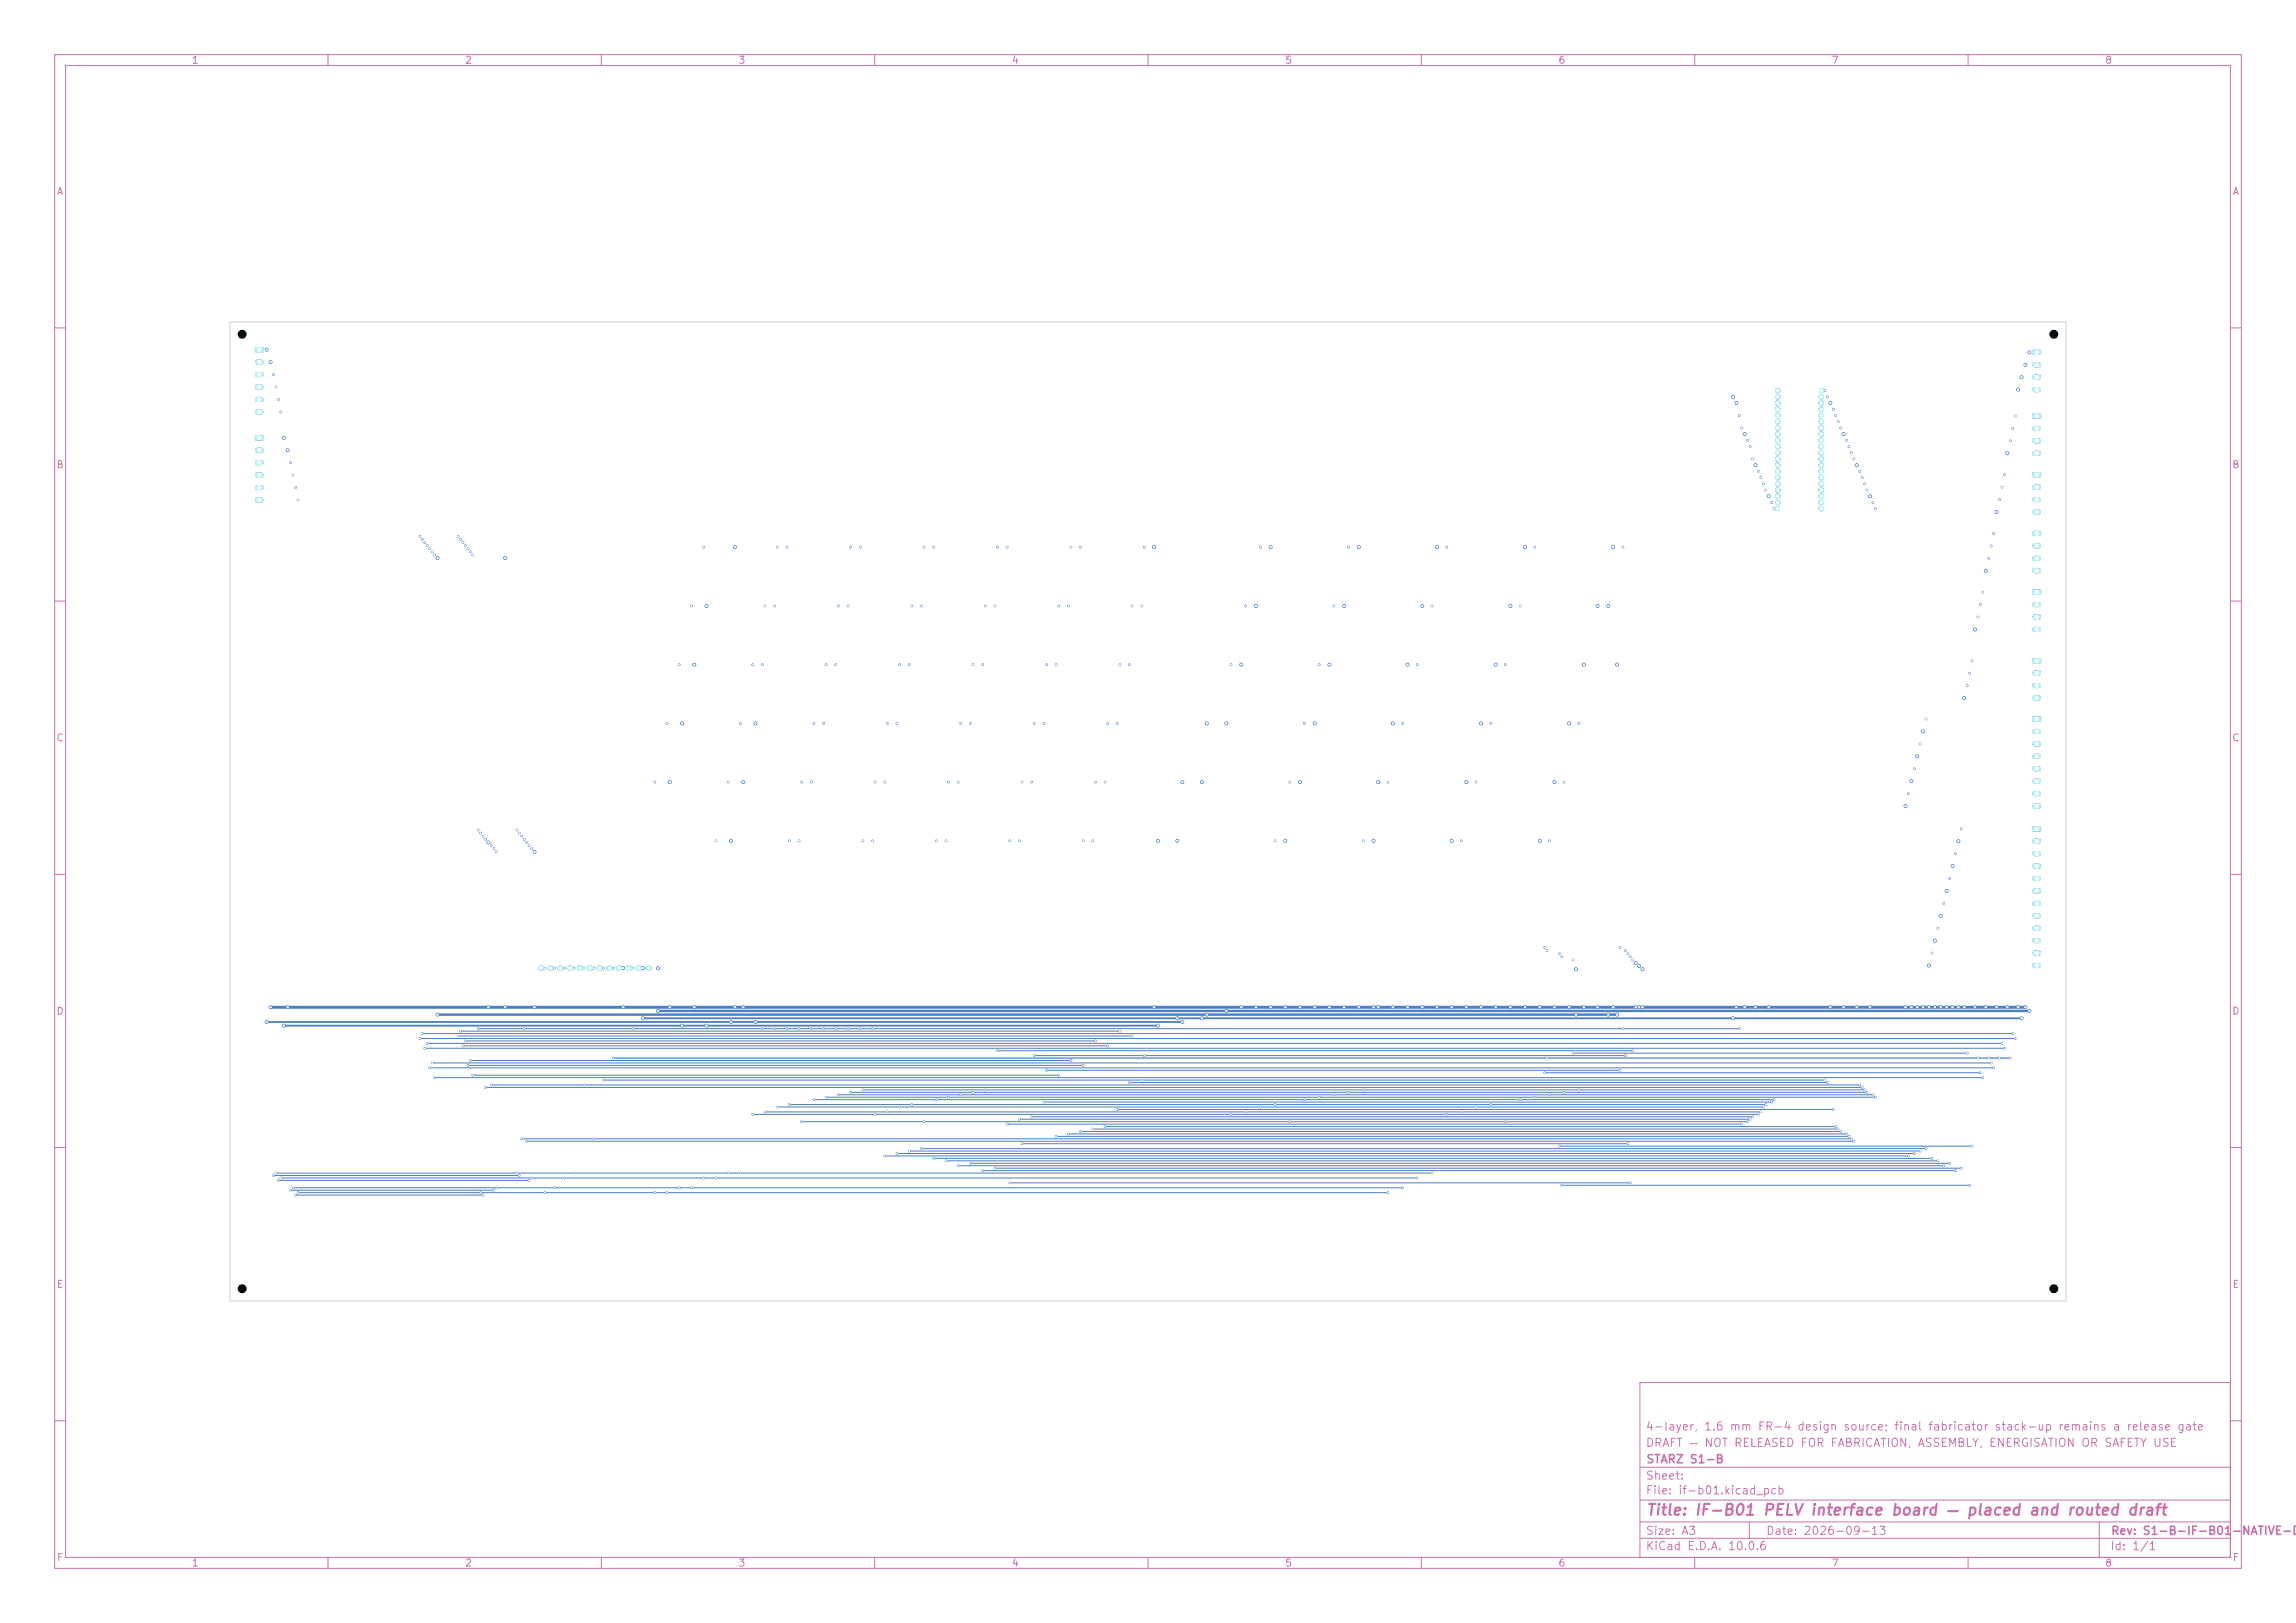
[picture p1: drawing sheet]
<svg xmlns="http://www.w3.org/2000/svg" width="420mm" height="297mm" viewBox="0 0 420 297" stroke-linecap="round" stroke-linejoin="round" font-family="sans-serif">
<defs><g id="words">
<text font-size="2" fill="#c872ab" x="301" y="277.8">Title: IF-B01 PELV interface board — placed and routed draft</text>
<g font-size="1.5" fill="#c872ab">
<text x="300.9" y="262.1">4-layer, 1.6 mm FR-4 design source; final fabricator stack-up remains a release gate</text>
<text x="300.9" y="265.1">DRAFT — NOT RELEASED FOR FABRICATION, ASSEMBLY, ENERGISATION OR SAFETY USE</text>
<text x="301" y="268.1">STARZ S1-B</text>
<text x="300.9" y="273.8">File: if-b01.kicad_pcb</text>
<text x="300.9" y="271.1">Sheet:</text>
<text x="300.9" y="281.2">Size: A3</text>
<text x="322.9" y="281.2">Date: 2026-09-13</text>
<text x="386" y="281.2">Rev: S1-B-IF-B01-NATIVE-DR</text>
<text x="300.9" y="284">KiCad E.D.A. 10.0.6</text>
<text x="385.9" y="284">Id: 1/1</text>
</g>
<g font-size="1.3" fill="#c872ab">
<text x="35" y="12">1</text>
<text x="85" y="12">2</text>
<text x="135" y="12">3</text>
<text x="185" y="12">4</text>
<text x="235" y="12">5</text>
<text x="285" y="12">6</text>
<text x="335" y="12">7</text>
<text x="385" y="12">8</text>
<text x="10.3" y="36">A</text>
<text x="408.3" y="36">A</text>
<text x="10.2" y="86">B</text>
<text x="408.2" y="86">B</text>
<text x="10.2" y="136">C</text>
<text x="408.2" y="136">C</text>
<text x="10.2" y="186">D</text>
<text x="408.2" y="186">D</text>
<text x="10.3" y="236">E</text>
<text x="408.3" y="236">E</text>
<text x="10.3" y="286">F</text>
<text x="35" y="287">1</text>
<text x="85" y="287">2</text>
<text x="135" y="287">3</text>
<text x="185" y="287">4</text>
<text x="235" y="287">5</text>
<text x="285" y="287">6</text>
<text x="335" y="287">7</text>
<text x="385" y="287">8</text>
<text x="408.3" y="286">F</text>
</g>
</g></defs>
<g fill="none" stroke="#c872ab" stroke-width=".18">
<path d="M10 10h400v277h-400zM12 12h396v273h-396zM60 10v2M110 10v2M160 10v2M210 10v2M260 10v2M310 10v2M360 10v2M10 60h2M408 60h2M10 110h2"/>
<path d="M408 110h2M10 160h2M408 160h2M10 210h2M408 210h2M300 253h108v32h-108zM10 260h2M300 278.5h108M300 274.5h108M300 268.5h108M320 278.5v3M384 278.5v6.5"/>
<path d="M408 260h2M60 285v2M110 285v2M160 285v2M210 285v2M260 285v2M300 281.5h108M310 285v2M360 285v2"/>
</g>
<path d="M332.7 71.1h.9v.8h-.9z" fill="#4d7fc4"/>
<g fill="#4d7fc4" stroke="#4d7fc4" stroke-width=".18">
<circle cx="333.2" cy="72.6" r=".4"/>
<circle cx="333.2" cy="73.7" r=".4"/>
<circle cx="333.2" cy="74.9" r=".4"/>
<circle cx="333.2" cy="76" r=".4"/>
<circle cx="333.2" cy="77.2" r=".4"/>
<circle cx="333.2" cy="78.3" r=".4"/>
<circle cx="333.2" cy="79.4" r=".4"/>
<circle cx="333.2" cy="80.6" r=".4"/>
<circle cx="333.2" cy="81.7" r=".4"/>
<circle cx="333.2" cy="82.8" r=".4"/>
<circle cx="333.2" cy="84" r=".4"/>
<circle cx="333.2" cy="85.1" r=".4"/>
<circle cx="333.2" cy="86.3" r=".4"/>
<circle cx="333.2" cy="87.4" r=".4"/>
<circle cx="333.2" cy="88.5" r=".4"/>
<circle cx="333.2" cy="89.7" r=".4"/>
<circle cx="333.2" cy="90.8" r=".4"/>
<circle cx="333.2" cy="91.9" r=".4"/>
<circle cx="333.2" cy="93.1" r=".4"/>
</g>
<path d="M324.8 92.7h.8v.8h-.8z" fill="#4d7fc4"/>
<g fill="#4d7fc4" stroke="#4d7fc4" stroke-width=".18">
<circle cx="325.2" cy="91.9" r=".4"/>
<circle cx="325.2" cy="90.8" r=".4"/>
<circle cx="325.2" cy="89.7" r=".4"/>
<circle cx="325.2" cy="88.5" r=".4"/>
<circle cx="325.2" cy="87.4" r=".4"/>
<circle cx="325.2" cy="86.3" r=".4"/>
<circle cx="325.2" cy="85.1" r=".4"/>
<circle cx="325.2" cy="84" r=".4"/>
<circle cx="325.2" cy="82.8" r=".4"/>
<circle cx="325.2" cy="81.7" r=".4"/>
<circle cx="325.2" cy="80.6" r=".4"/>
<circle cx="325.2" cy="79.4" r=".4"/>
<circle cx="325.2" cy="78.3" r=".4"/>
<circle cx="325.2" cy="77.2" r=".4"/>
<circle cx="325.2" cy="76" r=".4"/>
<circle cx="325.2" cy="74.9" r=".4"/>
<circle cx="325.2" cy="73.7" r=".4"/>
<circle cx="325.2" cy="72.6" r=".4"/>
<circle cx="325.2" cy="71.5" r=".4"/>
</g>
<path d="M371.8 64h1.5l.1 .9h-1.6z" fill="#4d7fc4"/>
<path d="M372.2 66.8h.7M372.2 69h.7M372.2 71.3h.7" fill="none" stroke="#4d7fc4" stroke-width=".93"/>
<path d="M371.8 75.7h1.5l.1 .8-1.6 .1z" fill="#4d7fc4"/>
<path d="M372.2 78.4h.7M372.2 80.7h.7M372.2 82.9h.7" fill="none" stroke="#4d7fc4" stroke-width=".93"/>
<path d="M371.8 86.4h1.5l.1 .9h-1.6z" fill="#4d7fc4"/>
<path d="M372.2 89.1h.7M372.2 91.4h.7M372.2 93.7h.7" fill="none" stroke="#4d7fc4" stroke-width=".93"/>
<path d="M371.8 97.2h1.5l.1 .8-1.6 .1z" fill="#4d7fc4"/>
<path d="M372.2 99.9h.7M372.2 102.2h.7M372.2 104.4h.7" fill="none" stroke="#4d7fc4" stroke-width=".93"/>
<path d="M371.8 107.9h1.5l.1 .9h-1.6z" fill="#4d7fc4"/>
<path d="M372.2 110.6h.7M372.2 112.9h.7M372.2 115.2h.7" fill="none" stroke="#4d7fc4" stroke-width=".93"/>
<path d="M46.7 63.6l1.5-.1v.9l-1.5 .1z" fill="#4d7fc4"/>
<path d="M47.1 66.3h.7M47.1 68.5h.7M47.1 70.8h.7M47.1 73.1h.7M47.1 75.4h.7" fill="none" stroke="#4d7fc4" stroke-width=".93"/>
<path d="M46.7 79.7h1.5v.8l-1.5 .1z" fill="#4d7fc4"/>
<path d="M47.1 82.4h.7M47.1 84.7h.7M47.1 86.9h.7M47.1 89.2h.7M47.1 91.5h.7" fill="none" stroke="#4d7fc4" stroke-width=".93"/>
<path d="M371.8 151.2h1.5l.1 .9h-1.6z" fill="#4d7fc4"/>
<path d="M372.2 153.9h.7M372.2 156.2h.7M372.2 158.5h.7M372.2 160.8h.7M372.2 163h.7M372.2 165.3h.7M372.2 167.6h.7M372.2 169.9h.7M372.2 172.1h.7M372.2 174.4h.7M372.2 176.7h.7" fill="none" stroke="#4d7fc4" stroke-width=".93"/>
<path d="M371.8 131.1h1.5l.1 .9h-1.6z" fill="#4d7fc4"/>
<path d="M372.2 133.9h.7M372.2 136.1h.7M372.2 138.4h.7M372.2 140.7h.7M372.2 143h.7M372.2 145.2h.7M372.2 147.5h.7" fill="none" stroke="#4d7fc4" stroke-width=".93"/>
<path d="M371.8 120.5l1.5-.1 .1 .9-1.6 .1z" fill="#4d7fc4"/>
<path d="M372.2 123.2h.7M372.2 125.5h.7M372.2 127.7h.7" fill="none" stroke="#4d7fc4" stroke-width=".93"/>
<g fill="#4d7fc4" stroke="#4d7fc4" stroke-width=".18">
<circle cx="118.6" cy="177.2" r=".45"/>
<circle cx="116.8" cy="177.2" r=".45"/>
<circle cx="115.1" cy="177.2" r=".45"/>
<circle cx="113.3" cy="177.2" r=".45"/>
<circle cx="111.5" cy="177.2" r=".45"/>
<circle cx="109.7" cy="177.2" r=".45"/>
<circle cx="107.9" cy="177.2" r=".45"/>
<circle cx="106.1" cy="177.2" r=".45"/>
<circle cx="104.3" cy="177.2" r=".45"/>
<circle cx="102.5" cy="177.2" r=".45"/>
<circle cx="100.7" cy="177.2" r=".45"/>
<circle cx="98.9" cy="177.2" r=".45"/>
<circle cx="371.2" cy="64.5" r=".27"/>
<circle cx="371.2" cy="185" r=".27"/>
<circle cx="370.5" cy="66.8" r=".27"/>
<circle cx="370.5" cy="184.3" r=".27"/>
<circle cx="369.8" cy="69" r=".27"/>
<circle cx="369.8" cy="186.3" r=".27"/>
<circle cx="369.2" cy="71.3" r=".27"/>
<circle cx="369.2" cy="184.3" r=".27"/>
<circle cx="368.6" cy="76.1" r=".16"/>
<circle cx="368.6" cy="190" r=".16"/>
<circle cx="368.2" cy="78.4" r=".16"/>
<circle cx="368.2" cy="189.1" r=".16"/>
<circle cx="367.7" cy="80.7" r=".16"/>
<circle cx="367.7" cy="193.6" r=".16"/>
<circle cx="367.2" cy="82.9" r=".27"/>
<circle cx="367.2" cy="184.3" r=".27"/>
<circle cx="366.6" cy="86.9" r=".16"/>
<circle cx="366.6" cy="191.8" r=".16"/>
<circle cx="366.2" cy="89.1" r=".16"/>
<circle cx="366.2" cy="190.9" r=".16"/>
<circle cx="365.8" cy="91.4" r=".16"/>
<circle cx="365.8" cy="193.6" r=".16"/>
<circle cx="365.2" cy="93.7" r=".27"/>
<circle cx="365.2" cy="184.3" r=".27"/>
<circle cx="364.7" cy="97.6" r=".16"/>
<circle cx="364.7" cy="195.4" r=".16"/>
<circle cx="364.2" cy="99.9" r=".16"/>
<circle cx="364.2" cy="194.5" r=".16"/>
<circle cx="363.8" cy="102.2" r=".16"/>
<circle cx="363.8" cy="193.6" r=".16"/>
<circle cx="363.2" cy="104.4" r=".27"/>
<circle cx="363.2" cy="184.3" r=".27"/>
<circle cx="362.7" cy="108.4" r=".16"/>
<circle cx="362.7" cy="197.2" r=".16"/>
<circle cx="362.3" cy="110.6" r=".16"/>
<circle cx="362.3" cy="196.3" r=".16"/>
<circle cx="361.8" cy="112.9" r=".16"/>
<circle cx="361.8" cy="193.6" r=".16"/>
<circle cx="361.3" cy="115.2" r=".27"/>
<circle cx="361.3" cy="184.3" r=".27"/>
<circle cx="360.7" cy="120.9" r=".16"/>
<circle cx="360.7" cy="209.7" r=".16"/>
<circle cx="360.3" cy="123.2" r=".16"/>
<circle cx="360.3" cy="216.9" r=".16"/>
<circle cx="359.8" cy="125.5" r=".16"/>
<circle cx="359.8" cy="192.7" r=".16"/>
<circle cx="359.3" cy="127.7" r=".27"/>
<circle cx="359.3" cy="184.3" r=".27"/>
<circle cx="48.8" cy="64" r=".27"/>
<circle cx="48.8" cy="187" r=".27"/>
<circle cx="49.5" cy="66.3" r=".27"/>
<circle cx="49.5" cy="184.3" r=".27"/>
<circle cx="50" cy="68.5" r=".16"/>
<circle cx="50" cy="215.1" r=".16"/>
<circle cx="50.5" cy="70.8" r=".16"/>
<circle cx="50.5" cy="214.7" r=".16"/>
<circle cx="50.9" cy="73.1" r=".16"/>
<circle cx="50.9" cy="216" r=".16"/>
<circle cx="51.4" cy="75.4" r=".16"/>
<circle cx="51.4" cy="215.6" r=".16"/>
<circle cx="51.9" cy="80.1" r=".27"/>
<circle cx="51.9" cy="187.7" r=".27"/>
<circle cx="52.6" cy="82.4" r=".27"/>
<circle cx="52.6" cy="184.3" r=".27"/>
<circle cx="53.2" cy="84.7" r=".16"/>
<circle cx="53.2" cy="217.8" r=".16"/>
<circle cx="53.6" cy="86.9" r=".16"/>
<circle cx="53.6" cy="217.4" r=".16"/>
<circle cx="54.1" cy="89.2" r=".16"/>
<circle cx="54.1" cy="218.7" r=".16"/>
<circle cx="54.5" cy="91.5" r=".16"/>
<circle cx="54.5" cy="218.3" r=".16"/>
<circle cx="358.8" cy="151.7" r=".16"/>
<circle cx="358.8" cy="213.8" r=".16"/>
<circle cx="358.2" cy="153.9" r=".27"/>
<circle cx="358.2" cy="184.3" r=".27"/>
<circle cx="357.7" cy="156.2" r=".16"/>
<circle cx="357.7" cy="214.2" r=".16"/>
<circle cx="357.2" cy="158.5" r=".27"/>
<circle cx="357.2" cy="184.3" r=".27"/>
<circle cx="356.6" cy="160.8" r=".16"/>
<circle cx="356.6" cy="212.9" r=".16"/>
<circle cx="356.1" cy="163" r=".27"/>
<circle cx="356.1" cy="184.3" r=".27"/>
<circle cx="355.5" cy="165.3" r=".16"/>
<circle cx="355.5" cy="213.3" r=".16"/>
<circle cx="355" cy="167.6" r=".27"/>
<circle cx="355" cy="184.3" r=".27"/>
<circle cx="354.5" cy="169.9" r=".16"/>
<circle cx="354.5" cy="212.4" r=".16"/>
<circle cx="353.9" cy="172.1" r=".27"/>
<circle cx="353.9" cy="184.3" r=".27"/>
<circle cx="353.4" cy="174.4" r=".16"/>
<circle cx="353.4" cy="212" r=".16"/>
<circle cx="352.9" cy="176.7" r=".27"/>
<circle cx="352.9" cy="184.3" r=".27"/>
<circle cx="352.3" cy="131.6" r=".16"/>
<circle cx="352.3" cy="210.2" r=".16"/>
<circle cx="351.8" cy="133.9" r=".27"/>
<circle cx="351.8" cy="184.3" r=".27"/>
<circle cx="351.2" cy="136.1" r=".16"/>
<circle cx="351.2" cy="210.6" r=".16"/>
<circle cx="350.7" cy="138.4" r=".27"/>
<circle cx="350.7" cy="184.3" r=".27"/>
<circle cx="350.2" cy="140.7" r=".16"/>
<circle cx="350.2" cy="211.1" r=".16"/>
<circle cx="349.6" cy="143" r=".27"/>
<circle cx="349.6" cy="184.3" r=".27"/>
<circle cx="349.1" cy="145.2" r=".16"/>
<circle cx="349.1" cy="211.5" r=".16"/>
<circle cx="348.6" cy="147.5" r=".27"/>
<circle cx="348.6" cy="184.3" r=".27"/>
<circle cx="333.8" cy="71.5" r=".16"/>
<circle cx="333.8" cy="197.7" r=".16"/>
<circle cx="334.3" cy="72.6" r=".16"/>
<circle cx="334.3" cy="198.1" r=".16"/>
<circle cx="334.8" cy="73.7" r=".27"/>
<circle cx="334.8" cy="184.3" r=".27"/>
<circle cx="335.3" cy="74.9" r=".16"/>
<circle cx="335.3" cy="203" r=".16"/>
<circle cx="335.8" cy="76" r=".16"/>
<circle cx="335.8" cy="206.2" r=".16"/>
<circle cx="336.2" cy="77.2" r=".16"/>
<circle cx="336.2" cy="206.6" r=".16"/>
<circle cx="336.7" cy="78.3" r=".16"/>
<circle cx="336.7" cy="207.1" r=".16"/>
<circle cx="337.2" cy="79.4" r=".27"/>
<circle cx="337.2" cy="184.3" r=".27"/>
<circle cx="337.8" cy="80.6" r=".16"/>
<circle cx="337.8" cy="207.5" r=".16"/>
<circle cx="338.2" cy="81.7" r=".16"/>
<circle cx="338.2" cy="208" r=".16"/>
<circle cx="338.7" cy="82.8" r=".16"/>
<circle cx="338.7" cy="208.4" r=".16"/>
<circle cx="339.1" cy="84" r=".16"/>
<circle cx="339.1" cy="208.8" r=".16"/>
<circle cx="339.6" cy="85.1" r=".27"/>
<circle cx="339.6" cy="184.3" r=".27"/>
<circle cx="340.2" cy="86.3" r=".16"/>
<circle cx="340.2" cy="198.5" r=".16"/>
<circle cx="340.6" cy="87.4" r=".16"/>
<circle cx="340.6" cy="199" r=".16"/>
<circle cx="341.1" cy="88.5" r=".16"/>
<circle cx="341.1" cy="199.4" r=".16"/>
<circle cx="341.5" cy="89.7" r=".16"/>
<circle cx="341.5" cy="199.9" r=".16"/>
<circle cx="342.1" cy="90.8" r=".27"/>
<circle cx="342.1" cy="184.3" r=".27"/>
<circle cx="342.6" cy="91.9" r=".16"/>
<circle cx="342.6" cy="200.3" r=".16"/>
<circle cx="343" cy="93.1" r=".16"/>
<circle cx="343" cy="200.8" r=".16"/>
<circle cx="324.5" cy="93.1" r=".16"/>
<circle cx="324.5" cy="201.2" r=".16"/>
<circle cx="324.1" cy="91.9" r=".16"/>
<circle cx="324.1" cy="201.7" r=".16"/>
<circle cx="323.5" cy="90.8" r=".27"/>
<circle cx="323.5" cy="184.3" r=".27"/>
<circle cx="323" cy="89.7" r=".16"/>
<circle cx="323" cy="202.1" r=".16"/>
<circle cx="322.5" cy="88.5" r=".16"/>
<circle cx="322.5" cy="202.6" r=".16"/>
<circle cx="322.1" cy="87.4" r=".16"/>
<circle cx="322.1" cy="203.5" r=".16"/>
<circle cx="321.6" cy="86.3" r=".16"/>
<circle cx="321.6" cy="203.9" r=".16"/>
<circle cx="321.1" cy="85.1" r=".27"/>
<circle cx="321.1" cy="184.3" r=".27"/>
<circle cx="320.6" cy="84" r=".16"/>
<circle cx="320.6" cy="204.4" r=".16"/>
<circle cx="320.1" cy="81.7" r=".16"/>
<circle cx="320.1" cy="204.8" r=".16"/>
<circle cx="319.7" cy="80.6" r=".16"/>
<circle cx="319.7" cy="205.3" r=".16"/>
<circle cx="319.1" cy="79.4" r=".27"/>
<circle cx="319.1" cy="184.3" r=".27"/>
<circle cx="318.6" cy="78.3" r=".16"/>
<circle cx="318.6" cy="205.7" r=".16"/>
<circle cx="318.2" cy="76" r=".16"/>
<circle cx="318.2" cy="188.2" r=".16"/>
<circle cx="317.6" cy="73.7" r=".27"/>
<circle cx="317.6" cy="184.3" r=".27"/>
<circle cx="317" cy="72.6" r=".27"/>
<circle cx="317" cy="186.3" r=".27"/>
<circle cx="296.9" cy="100.1" r=".16"/>
<circle cx="296.9" cy="188.2" r=".16"/>
<circle cx="295.1" cy="100.1" r=".27"/>
<circle cx="295.1" cy="184.3" r=".27"/>
<circle cx="272.7" cy="132.4" r=".16"/>
<circle cx="272.7" cy="202.1" r=".16"/>
<circle cx="270.9" cy="132.4" r=".27"/>
<circle cx="270.9" cy="184.3" r=".27"/>
<circle cx="270" cy="143.1" r=".16"/>
<circle cx="270" cy="202.6" r=".16"/>
<circle cx="268.2" cy="143.1" r=".27"/>
<circle cx="268.2" cy="184.3" r=".27"/>
<circle cx="267.3" cy="153.9" r=".16"/>
<circle cx="267.3" cy="203.5" r=".16"/>
<circle cx="265.5" cy="153.9" r=".27"/>
<circle cx="265.5" cy="184.3" r=".27"/>
<circle cx="264.6" cy="100.1" r=".16"/>
<circle cx="264.6" cy="203.9" r=".16"/>
<circle cx="262.9" cy="100.1" r=".27"/>
<circle cx="262.9" cy="184.3" r=".27"/>
<circle cx="261.9" cy="110.9" r=".16"/>
<circle cx="261.9" cy="214.7" r=".16"/>
<circle cx="260.2" cy="110.9" r=".27"/>
<circle cx="260.2" cy="184.3" r=".27"/>
<circle cx="259.2" cy="121.6" r=".16"/>
<circle cx="259.2" cy="215.6" r=".16"/>
<circle cx="257.5" cy="121.6" r=".27"/>
<circle cx="257.5" cy="184.3" r=".27"/>
<circle cx="256.6" cy="132.4" r=".16"/>
<circle cx="256.6" cy="217.4" r=".16"/>
<circle cx="254.8" cy="132.4" r=".27"/>
<circle cx="254.8" cy="184.3" r=".27"/>
<circle cx="253.9" cy="143.1" r=".16"/>
<circle cx="253.9" cy="218.3" r=".16"/>
<circle cx="252.1" cy="143.1" r=".27"/>
<circle cx="252.1" cy="184.3" r=".27"/>
<circle cx="294.2" cy="110.9" r=".27"/>
<circle cx="294.2" cy="185.7" r=".27"/>
<circle cx="292.2" cy="110.9" r=".27"/>
<circle cx="292.2" cy="184.3" r=".27"/>
<circle cx="295.8" cy="121.6" r=".27"/>
<circle cx="295.8" cy="185.7" r=".27"/>
<circle cx="289.7" cy="121.6" r=".27"/>
<circle cx="289.7" cy="184.3" r=".27"/>
<circle cx="288.8" cy="132.4" r=".16"/>
<circle cx="288.8" cy="199.4" r=".16"/>
<circle cx="287" cy="132.4" r=".27"/>
<circle cx="287" cy="184.3" r=".27"/>
<circle cx="286.1" cy="143.1" r=".16"/>
<circle cx="286.1" cy="199.9" r=".16"/>
<circle cx="284.3" cy="143.1" r=".27"/>
<circle cx="284.3" cy="184.3" r=".27"/>
<circle cx="283.4" cy="153.9" r=".16"/>
<circle cx="283.4" cy="200.3" r=".16"/>
<circle cx="281.7" cy="153.9" r=".27"/>
<circle cx="281.7" cy="184.3" r=".27"/>
<circle cx="280.7" cy="100.1" r=".16"/>
<circle cx="280.7" cy="200.8" r=".16"/>
<circle cx="279" cy="100.1" r=".27"/>
<circle cx="279" cy="184.3" r=".27"/>
<circle cx="278.1" cy="110.9" r=".16"/>
<circle cx="278.1" cy="201.2" r=".16"/>
<circle cx="276.3" cy="110.9" r=".27"/>
<circle cx="276.3" cy="184.3" r=".27"/>
<circle cx="275.4" cy="121.6" r=".16"/>
<circle cx="275.4" cy="205.3" r=".16"/>
<circle cx="273.6" cy="121.6" r=".27"/>
<circle cx="273.6" cy="184.3" r=".27"/>
<circle cx="251.2" cy="153.9" r=".27"/>
<circle cx="251.2" cy="184.3" r=".27"/>
<circle cx="249.4" cy="153.9" r=".16"/>
<circle cx="249.4" cy="199.4" r=".16"/>
<circle cx="227.1" cy="121.6" r=".27"/>
<circle cx="227.1" cy="184.3" r=".27"/>
<circle cx="225.2" cy="121.6" r=".16"/>
<circle cx="225.2" cy="203.9" r=".16"/>
<circle cx="248.6" cy="100.1" r=".27"/>
<circle cx="248.6" cy="184.3" r=".27"/>
<circle cx="246.7" cy="100.1" r=".16"/>
<circle cx="246.7" cy="199.9" r=".16"/>
<circle cx="245.9" cy="110.9" r=".27"/>
<circle cx="245.9" cy="184.3" r=".27"/>
<circle cx="244" cy="110.9" r=".16"/>
<circle cx="244" cy="200.3" r=".16"/>
<circle cx="243.2" cy="121.6" r=".27"/>
<circle cx="243.2" cy="184.3" r=".27"/>
<circle cx="241.3" cy="121.6" r=".16"/>
<circle cx="241.3" cy="200.8" r=".16"/>
<circle cx="240.5" cy="132.4" r=".27"/>
<circle cx="240.5" cy="184.3" r=".27"/>
<circle cx="238.6" cy="132.4" r=".16"/>
<circle cx="238.6" cy="201.2" r=".16"/>
<circle cx="237.8" cy="143.1" r=".27"/>
<circle cx="237.8" cy="184.3" r=".27"/>
<circle cx="235.9" cy="143.1" r=".16"/>
<circle cx="235.9" cy="205.3" r=".16"/>
<circle cx="235.1" cy="153.9" r=".27"/>
<circle cx="235.1" cy="184.3" r=".27"/>
<circle cx="233.2" cy="153.9" r=".16"/>
<circle cx="233.2" cy="202.1" r=".16"/>
<circle cx="232.4" cy="100.1" r=".27"/>
<circle cx="232.4" cy="184.3" r=".27"/>
<circle cx="230.6" cy="100.1" r=".16"/>
<circle cx="230.6" cy="202.6" r=".16"/>
<circle cx="229.7" cy="110.9" r=".27"/>
<circle cx="229.7" cy="184.3" r=".27"/>
<circle cx="227.9" cy="110.9" r=".16"/>
<circle cx="227.9" cy="203.5" r=".16"/>
<circle cx="224.3" cy="132.4" r=".27"/>
<circle cx="224.3" cy="185" r=".27"/>
<circle cx="220.8" cy="132.4" r=".27"/>
<circle cx="220.8" cy="185.7" r=".27"/>
<circle cx="219.8" cy="143.1" r=".27"/>
<circle cx="219.8" cy="186.3" r=".27"/>
<circle cx="216.3" cy="143.1" r=".27"/>
<circle cx="216.3" cy="187" r=".27"/>
<circle cx="215.4" cy="153.9" r=".27"/>
<circle cx="215.4" cy="186.3" r=".27"/>
<circle cx="211.8" cy="153.9" r=".27"/>
<circle cx="211.8" cy="187.7" r=".27"/>
<circle cx="199.9" cy="153.9" r=".16"/>
<circle cx="199.9" cy="206.6" r=".16"/>
<circle cx="198.1" cy="153.9" r=".16"/>
<circle cx="198.1" cy="195" r=".16"/>
<circle cx="197.7" cy="100.1" r=".16"/>
<circle cx="197.7" cy="207.1" r=".16"/>
<circle cx="195.9" cy="100.1" r=".16"/>
<circle cx="195.9" cy="194.1" r=".16"/>
<circle cx="195.4" cy="110.9" r=".16"/>
<circle cx="195.4" cy="207.5" r=".16"/>
<circle cx="193.7" cy="110.9" r=".16"/>
<circle cx="193.7" cy="196.8" r=".16"/>
<circle cx="193.2" cy="121.6" r=".16"/>
<circle cx="193.2" cy="208" r=".16"/>
<circle cx="191.4" cy="121.6" r=".16"/>
<circle cx="191.4" cy="195.9" r=".16"/>
<circle cx="191" cy="132.4" r=".16"/>
<circle cx="191" cy="201.7" r=".16"/>
<circle cx="189.2" cy="132.4" r=".16"/>
<circle cx="189.2" cy="193.2" r=".16"/>
<circle cx="188.7" cy="143.1" r=".16"/>
<circle cx="188.7" cy="204.4" r=".16"/>
<circle cx="186.9" cy="143.1" r=".16"/>
<circle cx="186.9" cy="209.3" r=".16"/>
<circle cx="186.5" cy="153.9" r=".16"/>
<circle cx="186.5" cy="204.8" r=".16"/>
<circle cx="184.7" cy="153.9" r=".16"/>
<circle cx="184.7" cy="216.5" r=".16"/>
<circle cx="184.2" cy="100.1" r=".16"/>
<circle cx="184.2" cy="205.7" r=".16"/>
<circle cx="182.5" cy="100.1" r=".16"/>
<circle cx="182.5" cy="192.3" r=".16"/>
<circle cx="182" cy="110.9" r=".16"/>
<circle cx="182" cy="213.8" r=".16"/>
<circle cx="180.2" cy="110.9" r=".16"/>
<circle cx="180.2" cy="199.4" r=".16"/>
<circle cx="179.8" cy="121.6" r=".16"/>
<circle cx="179.8" cy="214.2" r=".16"/>
<circle cx="178" cy="121.6" r=".16"/>
<circle cx="178" cy="199.9" r=".16"/>
<circle cx="177.5" cy="132.4" r=".16"/>
<circle cx="177.5" cy="212.9" r=".16"/>
<circle cx="175.7" cy="132.4" r=".16"/>
<circle cx="175.7" cy="200.3" r=".16"/>
<circle cx="175.3" cy="143.1" r=".16"/>
<circle cx="175.3" cy="213.3" r=".16"/>
<circle cx="173.5" cy="143.1" r=".16"/>
<circle cx="173.5" cy="200.8" r=".16"/>
<circle cx="173" cy="153.9" r=".16"/>
<circle cx="173" cy="212.4" r=".16"/>
<circle cx="171.3" cy="153.9" r=".16"/>
<circle cx="171.3" cy="201.2" r=".16"/>
<circle cx="170.8" cy="100.1" r=".16"/>
<circle cx="170.8" cy="212" r=".16"/>
<circle cx="169" cy="100.1" r=".16"/>
<circle cx="169" cy="205.3" r=".16"/>
<circle cx="168.6" cy="110.9" r=".16"/>
<circle cx="168.6" cy="210.2" r=".16"/>
<circle cx="166.8" cy="110.9" r=".16"/>
<circle cx="166.8" cy="202.1" r=".16"/>
<circle cx="166.3" cy="121.6" r=".16"/>
<circle cx="166.3" cy="210.6" r=".16"/>
<circle cx="164.6" cy="121.6" r=".16"/>
<circle cx="164.6" cy="202.6" r=".16"/>
<circle cx="164.1" cy="132.4" r=".16"/>
<circle cx="164.1" cy="211.1" r=".16"/>
<circle cx="162.3" cy="132.4" r=".16"/>
<circle cx="162.3" cy="203.5" r=".16"/>
<circle cx="161.8" cy="143.1" r=".16"/>
<circle cx="161.8" cy="211.5" r=".16"/>
<circle cx="160.1" cy="143.1" r=".16"/>
<circle cx="160.1" cy="203.9" r=".16"/>
<circle cx="159.6" cy="153.9" r=".16"/>
<circle cx="159.6" cy="188.2" r=".16"/>
<circle cx="157.8" cy="153.9" r=".16"/>
<circle cx="157.8" cy="199.4" r=".16"/>
<circle cx="157.4" cy="100.1" r=".16"/>
<circle cx="157.4" cy="188.2" r=".16"/>
<circle cx="155.6" cy="100.1" r=".16"/>
<circle cx="155.6" cy="199.9" r=".16"/>
<circle cx="155.1" cy="110.9" r=".16"/>
<circle cx="155.1" cy="188.2" r=".16"/>
<circle cx="153.4" cy="110.9" r=".16"/>
<circle cx="153.4" cy="200.3" r=".16"/>
<circle cx="152.9" cy="121.6" r=".16"/>
<circle cx="152.9" cy="188.2" r=".16"/>
<circle cx="151.1" cy="121.6" r=".16"/>
<circle cx="151.1" cy="200.8" r=".16"/>
<circle cx="150.6" cy="132.4" r=".16"/>
<circle cx="150.6" cy="188.2" r=".16"/>
<circle cx="148.9" cy="132.4" r=".16"/>
<circle cx="148.9" cy="201.2" r=".16"/>
<circle cx="148.4" cy="143.1" r=".16"/>
<circle cx="148.4" cy="188.2" r=".16"/>
<circle cx="146.6" cy="143.1" r=".16"/>
<circle cx="146.6" cy="205.3" r=".16"/>
<circle cx="146.2" cy="153.9" r=".16"/>
<circle cx="146.2" cy="188.2" r=".16"/>
<circle cx="144.4" cy="153.9" r=".16"/>
<circle cx="144.4" cy="202.1" r=".16"/>
<circle cx="143.9" cy="100.1" r=".16"/>
<circle cx="143.9" cy="188.2" r=".16"/>
<circle cx="142.2" cy="100.1" r=".16"/>
<circle cx="142.2" cy="202.6" r=".16"/>
<circle cx="141.7" cy="110.9" r=".16"/>
<circle cx="141.7" cy="188.2" r=".16"/>
<circle cx="139.9" cy="110.9" r=".16"/>
<circle cx="139.9" cy="203.5" r=".16"/>
<circle cx="139.4" cy="121.6" r=".16"/>
<circle cx="139.4" cy="188.2" r=".16"/>
<circle cx="137.7" cy="121.6" r=".16"/>
<circle cx="137.7" cy="203.9" r=".16"/>
<circle cx="138.2" cy="132.4" r=".27"/>
<circle cx="138.2" cy="187" r=".27"/>
<circle cx="135.4" cy="132.4" r=".16"/>
<circle cx="135.4" cy="214.7" r=".16"/>
<circle cx="136" cy="143.1" r=".27"/>
<circle cx="136" cy="184.3" r=".27"/>
<circle cx="133.2" cy="143.1" r=".16"/>
<circle cx="133.2" cy="214.7" r=".16"/>
<circle cx="133.7" cy="153.9" r=".27"/>
<circle cx="133.7" cy="187" r=".27"/>
<circle cx="131" cy="153.9" r=".16"/>
<circle cx="131" cy="215.6" r=".16"/>
<circle cx="134.4" cy="100.1" r=".27"/>
<circle cx="134.4" cy="184.3" r=".27"/>
<circle cx="128.7" cy="100.1" r=".16"/>
<circle cx="128.7" cy="215.6" r=".16"/>
<circle cx="129.2" cy="110.9" r=".27"/>
<circle cx="129.2" cy="187.7" r=".27"/>
<circle cx="126.5" cy="110.9" r=".16"/>
<circle cx="126.5" cy="217.4" r=".16"/>
<circle cx="127" cy="121.6" r=".27"/>
<circle cx="127" cy="184.3" r=".27"/>
<circle cx="124.2" cy="121.6" r=".16"/>
<circle cx="124.2" cy="217.4" r=".16"/>
<circle cx="124.8" cy="132.4" r=".27"/>
<circle cx="124.8" cy="187.7" r=".27"/>
<circle cx="122" cy="132.4" r=".16"/>
<circle cx="122" cy="218.3" r=".16"/>
<circle cx="122.5" cy="143.1" r=".27"/>
<circle cx="122.5" cy="184.3" r=".27"/>
<circle cx="119.8" cy="143.1" r=".16"/>
<circle cx="119.8" cy="218.3" r=".16"/>
<circle cx="211.1" cy="100.1" r=".27"/>
<circle cx="211.1" cy="184.3" r=".27"/>
<circle cx="209.3" cy="100.1" r=".16"/>
<circle cx="209.3" cy="193.2" r=".16"/>
<circle cx="208.9" cy="110.9" r=".16"/>
<circle cx="208.9" cy="197.7" r=".16"/>
<circle cx="207.1" cy="110.9" r=".16"/>
<circle cx="207.1" cy="189.6" r=".16"/>
<circle cx="206.6" cy="121.6" r=".16"/>
<circle cx="206.6" cy="198.1" r=".16"/>
<circle cx="204.9" cy="121.6" r=".16"/>
<circle cx="204.9" cy="188.7" r=".16"/>
<circle cx="204.4" cy="132.4" r=".16"/>
<circle cx="204.4" cy="203" r=".16"/>
<circle cx="202.6" cy="132.4" r=".16"/>
<circle cx="202.6" cy="191.4" r=".16"/>
<circle cx="202.1" cy="143.1" r=".16"/>
<circle cx="202.1" cy="206.2" r=".16"/>
<circle cx="200.4" cy="143.1" r=".16"/>
<circle cx="200.4" cy="190.5" r=".16"/>
<circle cx="120.4" cy="177.2" r=".27"/>
<circle cx="120.4" cy="185" r=".27"/>
<circle cx="103.3" cy="177.2" r=".16"/>
<circle cx="103.3" cy="215.6" r=".16"/>
<circle cx="101.5" cy="177.2" r=".16"/>
<circle cx="101.5" cy="217.4" r=".16"/>
<circle cx="99.7" cy="177.2" r=".16"/>
<circle cx="99.7" cy="218.3" r=".16"/>
<circle cx="117.6" cy="177.2" r=".27"/>
<circle cx="117.6" cy="186.3" r=".27"/>
<circle cx="115.8" cy="177.2" r=".16"/>
<circle cx="115.8" cy="188.2" r=".16"/>
<circle cx="114" cy="177.2" r=".27"/>
<circle cx="114" cy="184.3" r=".27"/>
<circle cx="112.2" cy="177.2" r=".16"/>
<circle cx="112.2" cy="193.6" r=".16"/>
<circle cx="110.4" cy="177.2" r=".16"/>
<circle cx="110.4" cy="197.7" r=".16"/>
<circle cx="108.6" cy="177.2" r=".16"/>
<circle cx="108.6" cy="208.4" r=".16"/>
<circle cx="106.8" cy="177.2" r=".16"/>
<circle cx="106.8" cy="198.5" r=".16"/>
<circle cx="105" cy="177.2" r=".16"/>
<circle cx="105" cy="214.7" r=".16"/>
<circle cx="94.5" cy="151.9" r=".16"/>
<circle cx="94.5" cy="214.7" r=".16"/>
<circle cx="95" cy="152.5" r=".16"/>
<circle cx="95" cy="215.1" r=".16"/>
<circle cx="95.4" cy="153" r=".16"/>
<circle cx="95.4" cy="208.4" r=".16"/>
<circle cx="95.9" cy="153.6" r=".16"/>
<circle cx="95.9" cy="188.2" r=".16"/>
<circle cx="96.3" cy="154.2" r=".16"/>
<circle cx="96.3" cy="208.8" r=".16"/>
<circle cx="96.8" cy="154.7" r=".16"/>
<circle cx="96.8" cy="216" r=".16"/>
<circle cx="97.2" cy="155.3" r=".16"/>
<circle cx="97.2" cy="215.6" r=".16"/>
<circle cx="97.8" cy="155.9" r=".27"/>
<circle cx="97.8" cy="184.3" r=".27"/>
<circle cx="90.8" cy="155.9" r=".16"/>
<circle cx="90.8" cy="217.4" r=".16"/>
<circle cx="90.3" cy="155.3" r=".16"/>
<circle cx="90.3" cy="217.8" r=".16"/>
<circle cx="89.9" cy="154.7" r=".16"/>
<circle cx="89.9" cy="198.5" r=".16"/>
<circle cx="89.3" cy="154.2" r=".27"/>
<circle cx="89.3" cy="184.3" r=".27"/>
<circle cx="88.8" cy="153.6" r=".16"/>
<circle cx="88.8" cy="199" r=".16"/>
<circle cx="88.4" cy="153" r=".16"/>
<circle cx="88.4" cy="218.7" r=".16"/>
<circle cx="87.9" cy="152.5" r=".16"/>
<circle cx="87.9" cy="218.3" r=".16"/>
<circle cx="87.5" cy="151.9" r=".16"/>
<circle cx="87.5" cy="188.2" r=".16"/>
<circle cx="83.8" cy="98.1" r=".16"/>
<circle cx="83.8" cy="189.6" r=".16"/>
<circle cx="84.2" cy="98.7" r=".16"/>
<circle cx="84.2" cy="188.7" r=".16"/>
<circle cx="84.7" cy="99.3" r=".16"/>
<circle cx="84.7" cy="191.4" r=".16"/>
<circle cx="85.1" cy="99.9" r=".16"/>
<circle cx="85.1" cy="190.5" r=".16"/>
<circle cx="85.6" cy="100.4" r=".16"/>
<circle cx="85.6" cy="195" r=".16"/>
<circle cx="86" cy="101" r=".16"/>
<circle cx="86" cy="194.1" r=".16"/>
<circle cx="86.5" cy="101.6" r=".16"/>
<circle cx="86.5" cy="196.8" r=".16"/>
<circle cx="92.4" cy="102.1" r=".27"/>
<circle cx="92.4" cy="184.3" r=".27"/>
<circle cx="80" cy="102.1" r=".27"/>
<circle cx="80" cy="185.7" r=".27"/>
<circle cx="79.5" cy="101.6" r=".16"/>
<circle cx="79.5" cy="197.2" r=".16"/>
<circle cx="79" cy="101" r=".16"/>
<circle cx="79" cy="194.5" r=".16"/>
<circle cx="78.6" cy="100.4" r=".16"/>
<circle cx="78.6" cy="195.4" r=".16"/>
<circle cx="78.2" cy="99.9" r=".16"/>
<circle cx="78.2" cy="190.9" r=".16"/>
<circle cx="77.7" cy="99.3" r=".16"/>
<circle cx="77.7" cy="191.8" r=".16"/>
<circle cx="77.3" cy="98.7" r=".16"/>
<circle cx="77.3" cy="189.1" r=".16"/>
<circle cx="76.8" cy="98.1" r=".16"/>
<circle cx="76.8" cy="190" r=".16"/>
<circle cx="296.3" cy="173.4" r=".16"/>
<circle cx="296.3" cy="195.9" r=".16"/>
<circle cx="297.3" cy="173.9" r=".16"/>
<circle cx="297.3" cy="193.2" r=".16"/>
<circle cx="297.8" cy="174.5" r=".16"/>
<circle cx="297.8" cy="209.3" r=".16"/>
<circle cx="298.2" cy="175.1" r=".16"/>
<circle cx="298.2" cy="216.5" r=".16"/>
<circle cx="298.7" cy="175.7" r=".16"/>
<circle cx="298.7" cy="192.3" r=".16"/>
<circle cx="299.2" cy="176.2" r=".27"/>
<circle cx="299.2" cy="184.3" r=".27"/>
<circle cx="299.8" cy="176.8" r=".27"/>
<circle cx="299.8" cy="184.3" r=".27"/>
<circle cx="300.5" cy="177.4" r=".27"/>
<circle cx="300.5" cy="184.3" r=".27"/>
<circle cx="288.3" cy="177.4" r=".27"/>
<circle cx="288.3" cy="185.7" r=".27"/>
<circle cx="287.7" cy="175.7" r=".16"/>
<circle cx="287.7" cy="192.7" r=".16"/>
<circle cx="285.7" cy="175.1" r=".16"/>
<circle cx="285.7" cy="216.9" r=".16"/>
<circle cx="285.2" cy="174.5" r=".16"/>
<circle cx="285.2" cy="209.7" r=".16"/>
<circle cx="283" cy="173.9" r=".16"/>
<circle cx="283" cy="193.6" r=".16"/>
<circle cx="282.5" cy="173.4" r=".16"/>
<circle cx="282.5" cy="196.3" r=".16"/>
</g>
<path d="M80 185.7h215.8M120.4 185h250.8" fill="none" stroke="#4d7fc4" stroke-width=".45"/>
<path d="M48.8 187h167.5M51.9 187.7h159.9M117.6 186.3h252.2" fill="none" stroke="#4d7fc4" stroke-width=".34"/>
<path d="M49.5 184.3h321" fill="none" stroke="#4d7fc4" stroke-width=".54"/>
<g fill="none" stroke="#4d7fc4" stroke-width=".18">
<path d="M76.8 190h291.8M77.3 189.1h290.9M77.7 191.8h288.9M78.2 190.9h288M78.6 195.4h286.1M79 194.5h285.2M79.5 197.2h283.2M83.8 189.6h123.3M84.2 188.7h120.7M84.7 191.4h117.9M85.1 190.5h115.3M85.6 195h112.5"/>
<path d="M86 194.1h109.9M86.5 196.8h107.2M87.5 188.2h230.7M88.8 199h251.8M89.9 198.5h250.3M110.4 197.7h223.4M155.6 199.9h185.9M157.8 199.4h183.3M182.5 192.3h116.2M189.2 193.2h108.1M191.4 195.9h104.9M206.6 198.1h127.7"/>
<path d="M282.5 196.3h79.8M287.7 192.7h72.1M50 215.1h45M50.5 214.7h211.4M50.9 216h45.9M51.4 215.6h207.8M53.2 217.8h37.1M53.6 217.4h203M54.1 218.7h34.3M54.5 218.3h199.4M95.4 208.4h243.3M96.3 208.8h242.8"/>
<path d="M137.7 203.9h183.9M139.9 203.5h182.2M142.2 202.6h180.3M144.4 202.1h178.6M146.6 205.3h173.1M148.9 201.2h175.6M151.1 200.8h191.9M153.4 200.3h189.2M161.8 211.5h187.3M164.1 211.1h186.1M166.3 210.6h184.9M168.6 210.2h183.7"/>
<path d="M170.8 212h182.6M173 212.4h181.5M175.3 213.3h180.2M177.5 212.9h179.1M179.8 214.2h177.9M182 213.8h176.8M184.2 205.7h134.4M184.7 216.5h113.5M186.5 204.8h133.6M186.9 209.3h110.9M188.7 204.4h131.9M191 201.7h133.1"/>
<path d="M193.2 208h145M195.4 207.5h142.4M197.7 207.1h139M199.9 206.6h136.3M202.1 206.2h133.7M204.4 203h130.9M285.2 209.7h75.5M285.7 216.9h74.6"/>
</g>
<path d="M112.2 193.6h255.5" fill="none" stroke="#4d7fc4" stroke-width=".22"/>
<path d="M332.7 71.1h.9v.8h-.9z" fill="#9afff8"/>
<g fill="#9afff8" stroke="#9afff8" stroke-width=".18">
<circle cx="333.2" cy="72.6" r=".4"/>
<circle cx="333.2" cy="73.7" r=".4"/>
<circle cx="333.2" cy="74.9" r=".4"/>
<circle cx="333.2" cy="76" r=".4"/>
<circle cx="333.2" cy="77.2" r=".4"/>
<circle cx="333.2" cy="78.3" r=".4"/>
<circle cx="333.2" cy="79.4" r=".4"/>
<circle cx="333.2" cy="80.6" r=".4"/>
<circle cx="333.2" cy="81.7" r=".4"/>
<circle cx="333.2" cy="82.8" r=".4"/>
<circle cx="333.2" cy="84" r=".4"/>
<circle cx="333.2" cy="85.1" r=".4"/>
<circle cx="333.2" cy="86.3" r=".4"/>
<circle cx="333.2" cy="87.4" r=".4"/>
<circle cx="333.2" cy="88.5" r=".4"/>
<circle cx="333.2" cy="89.7" r=".4"/>
<circle cx="333.2" cy="90.8" r=".4"/>
<circle cx="333.2" cy="91.9" r=".4"/>
<circle cx="333.2" cy="93.1" r=".4"/>
</g>
<path d="M324.8 92.7h.8v.8h-.8z" fill="#9afff8"/>
<g fill="#9afff8" stroke="#9afff8" stroke-width=".18">
<circle cx="325.2" cy="91.9" r=".4"/>
<circle cx="325.2" cy="90.8" r=".4"/>
<circle cx="325.2" cy="89.7" r=".4"/>
<circle cx="325.2" cy="88.5" r=".4"/>
<circle cx="325.2" cy="87.4" r=".4"/>
<circle cx="325.2" cy="86.3" r=".4"/>
<circle cx="325.2" cy="85.1" r=".4"/>
<circle cx="325.2" cy="84" r=".4"/>
<circle cx="325.2" cy="82.8" r=".4"/>
<circle cx="325.2" cy="81.7" r=".4"/>
<circle cx="325.2" cy="80.6" r=".4"/>
<circle cx="325.2" cy="79.4" r=".4"/>
<circle cx="325.2" cy="78.3" r=".4"/>
<circle cx="325.2" cy="77.2" r=".4"/>
<circle cx="325.2" cy="76" r=".4"/>
<circle cx="325.2" cy="74.9" r=".4"/>
<circle cx="325.2" cy="73.7" r=".4"/>
<circle cx="325.2" cy="72.6" r=".4"/>
<circle cx="325.2" cy="71.5" r=".4"/>
</g>
<path d="M371.8 64h1.5l.1 .9h-1.6z" fill="#9afff8"/>
<path d="M372.2 66.8h.7M372.2 69h.7M372.2 71.3h.7" fill="none" stroke="#9afff8" stroke-width=".93"/>
<path d="M371.8 75.7h1.5l.1 .8-1.6 .1z" fill="#9afff8"/>
<path d="M372.2 78.4h.7M372.2 80.7h.7M372.2 82.9h.7" fill="none" stroke="#9afff8" stroke-width=".93"/>
<path d="M371.8 86.4h1.5l.1 .9h-1.6z" fill="#9afff8"/>
<path d="M372.2 89.1h.7M372.2 91.4h.7M372.2 93.7h.7" fill="none" stroke="#9afff8" stroke-width=".93"/>
<path d="M371.8 97.2h1.5l.1 .8-1.6 .1z" fill="#9afff8"/>
<path d="M372.2 99.9h.7M372.2 102.2h.7M372.2 104.4h.7" fill="none" stroke="#9afff8" stroke-width=".93"/>
<path d="M371.8 107.9h1.5l.1 .9h-1.6z" fill="#9afff8"/>
<path d="M372.2 110.6h.7M372.2 112.9h.7M372.2 115.2h.7" fill="none" stroke="#9afff8" stroke-width=".93"/>
<path d="M46.7 63.6l1.5-.1v.9l-1.5 .1z" fill="#9afff8"/>
<path d="M47.1 66.3h.7M47.1 68.5h.7M47.1 70.8h.7M47.1 73.1h.7M47.1 75.4h.7" fill="none" stroke="#9afff8" stroke-width=".93"/>
<path d="M46.7 79.7h1.5v.8l-1.5 .1z" fill="#9afff8"/>
<path d="M47.1 82.4h.7M47.1 84.7h.7M47.1 86.9h.7M47.1 89.2h.7M47.1 91.5h.7" fill="none" stroke="#9afff8" stroke-width=".93"/>
<path d="M371.8 151.2h1.5l.1 .9h-1.6z" fill="#9afff8"/>
<path d="M372.2 153.9h.7M372.2 156.2h.7M372.2 158.5h.7M372.2 160.8h.7M372.2 163h.7M372.2 165.3h.7M372.2 167.6h.7M372.2 169.9h.7M372.2 172.1h.7M372.2 174.4h.7M372.2 176.7h.7" fill="none" stroke="#9afff8" stroke-width=".93"/>
<path d="M371.8 131.1h1.5l.1 .9h-1.6z" fill="#9afff8"/>
<path d="M372.2 133.9h.7M372.2 136.1h.7M372.2 138.4h.7M372.2 140.7h.7M372.2 143h.7M372.2 145.2h.7M372.2 147.5h.7" fill="none" stroke="#9afff8" stroke-width=".93"/>
<path d="M371.8 120.5l1.5-.1 .1 .9-1.6 .1z" fill="#9afff8"/>
<path d="M372.2 123.2h.7M372.2 125.5h.7M372.2 127.7h.7" fill="none" stroke="#9afff8" stroke-width=".93"/>
<g fill="#9afff8" stroke="#9afff8" stroke-width=".18">
<circle cx="118.6" cy="177.2" r=".45"/>
<circle cx="116.8" cy="177.2" r=".45"/>
<circle cx="115.1" cy="177.2" r=".45"/>
<circle cx="113.3" cy="177.2" r=".45"/>
<circle cx="111.5" cy="177.2" r=".45"/>
<circle cx="109.7" cy="177.2" r=".45"/>
<circle cx="107.9" cy="177.2" r=".45"/>
<circle cx="106.1" cy="177.2" r=".45"/>
<circle cx="104.3" cy="177.2" r=".45"/>
<circle cx="102.5" cy="177.2" r=".45"/>
<circle cx="100.7" cy="177.2" r=".45"/>
<circle cx="98.9" cy="177.2" r=".45"/>
<circle cx="375.7" cy="61.2" r=".72"/>
<circle cx="44.3" cy="61.2" r=".72"/>
<circle cx="375.7" cy="235.8" r=".72"/>
<circle cx="44.3" cy="235.8" r=".72"/>
</g>
<path d="M42.1 58.9h335.8v179.2h-335.8z" fill="none" stroke="#d0d2cd" stroke-width=".18"/>
<g fill="#fff" stroke="#fff" stroke-width=".18">
<circle cx="371.2" cy="64.5" r=".13"/>
<circle cx="371.2" cy="185" r=".13"/>
<circle cx="370.5" cy="66.8" r=".13"/>
<circle cx="370.5" cy="184.3" r=".13"/>
<circle cx="369.8" cy="69" r=".13"/>
<circle cx="369.8" cy="186.3" r=".13"/>
<circle cx="369.2" cy="71.3" r=".13"/>
<circle cx="369.2" cy="184.3" r=".13"/>
<circle cx="368.6" cy="76.1" r=".08"/>
<circle cx="368.6" cy="190" r=".08"/>
<circle cx="368.2" cy="78.4" r=".08"/>
<circle cx="368.2" cy="189.1" r=".08"/>
<circle cx="367.7" cy="80.7" r=".08"/>
<circle cx="367.7" cy="193.6" r=".08"/>
<circle cx="367.2" cy="82.9" r=".13"/>
<circle cx="367.2" cy="184.3" r=".13"/>
<circle cx="366.6" cy="86.9" r=".08"/>
<circle cx="366.6" cy="191.8" r=".08"/>
<circle cx="366.2" cy="89.1" r=".08"/>
<circle cx="366.2" cy="190.9" r=".08"/>
<circle cx="365.8" cy="91.4" r=".08"/>
<circle cx="365.8" cy="193.6" r=".08"/>
<circle cx="365.2" cy="93.7" r=".13"/>
<circle cx="365.2" cy="184.3" r=".13"/>
<circle cx="364.7" cy="97.6" r=".08"/>
<circle cx="364.7" cy="195.4" r=".08"/>
<circle cx="364.2" cy="99.9" r=".08"/>
<circle cx="364.2" cy="194.5" r=".08"/>
<circle cx="363.8" cy="102.2" r=".08"/>
<circle cx="363.8" cy="193.6" r=".08"/>
<circle cx="363.2" cy="104.4" r=".13"/>
<circle cx="363.2" cy="184.3" r=".13"/>
<circle cx="362.7" cy="108.4" r=".08"/>
<circle cx="362.7" cy="197.2" r=".08"/>
<circle cx="362.3" cy="110.6" r=".08"/>
<circle cx="362.3" cy="196.3" r=".08"/>
<circle cx="361.8" cy="112.9" r=".08"/>
<circle cx="361.8" cy="193.6" r=".08"/>
<circle cx="361.3" cy="115.2" r=".13"/>
<circle cx="361.3" cy="184.3" r=".13"/>
<circle cx="360.7" cy="120.9" r=".08"/>
<circle cx="360.7" cy="209.7" r=".08"/>
<circle cx="360.3" cy="123.2" r=".08"/>
<circle cx="360.3" cy="216.9" r=".08"/>
<circle cx="359.8" cy="125.5" r=".08"/>
<circle cx="359.8" cy="192.7" r=".08"/>
<circle cx="359.3" cy="127.7" r=".13"/>
<circle cx="359.3" cy="184.3" r=".13"/>
<circle cx="48.8" cy="64" r=".13"/>
<circle cx="48.8" cy="187" r=".13"/>
<circle cx="49.5" cy="66.3" r=".13"/>
<circle cx="49.5" cy="184.3" r=".13"/>
<circle cx="50" cy="68.5" r=".08"/>
<circle cx="50" cy="215.1" r=".08"/>
<circle cx="50.5" cy="70.8" r=".08"/>
<circle cx="50.5" cy="214.7" r=".08"/>
<circle cx="50.9" cy="73.1" r=".08"/>
<circle cx="50.9" cy="216" r=".08"/>
<circle cx="51.4" cy="75.4" r=".08"/>
<circle cx="51.4" cy="215.6" r=".08"/>
<circle cx="51.9" cy="80.1" r=".13"/>
<circle cx="51.9" cy="187.7" r=".13"/>
<circle cx="52.6" cy="82.4" r=".13"/>
<circle cx="52.6" cy="184.3" r=".13"/>
<circle cx="53.2" cy="84.7" r=".08"/>
<circle cx="53.2" cy="217.8" r=".08"/>
<circle cx="53.6" cy="86.9" r=".08"/>
<circle cx="53.6" cy="217.4" r=".08"/>
<circle cx="54.1" cy="89.2" r=".08"/>
<circle cx="54.1" cy="218.7" r=".08"/>
<circle cx="54.5" cy="91.5" r=".08"/>
<circle cx="54.5" cy="218.3" r=".08"/>
<circle cx="358.8" cy="151.7" r=".08"/>
<circle cx="358.8" cy="213.8" r=".08"/>
<circle cx="358.2" cy="153.9" r=".13"/>
<circle cx="358.2" cy="184.3" r=".13"/>
<circle cx="357.7" cy="156.2" r=".08"/>
<circle cx="357.7" cy="214.2" r=".08"/>
<circle cx="357.2" cy="158.5" r=".13"/>
<circle cx="357.2" cy="184.3" r=".13"/>
<circle cx="356.6" cy="160.8" r=".08"/>
<circle cx="356.6" cy="212.9" r=".08"/>
<circle cx="356.1" cy="163" r=".13"/>
<circle cx="356.1" cy="184.3" r=".13"/>
<circle cx="355.5" cy="165.3" r=".08"/>
<circle cx="355.5" cy="213.3" r=".08"/>
<circle cx="355" cy="167.6" r=".13"/>
<circle cx="355" cy="184.3" r=".13"/>
<circle cx="354.5" cy="169.9" r=".08"/>
<circle cx="354.5" cy="212.4" r=".08"/>
<circle cx="353.9" cy="172.1" r=".13"/>
<circle cx="353.9" cy="184.3" r=".13"/>
<circle cx="353.4" cy="174.4" r=".08"/>
<circle cx="353.4" cy="212" r=".08"/>
<circle cx="352.9" cy="176.7" r=".13"/>
<circle cx="352.9" cy="184.3" r=".13"/>
<circle cx="352.3" cy="131.6" r=".08"/>
<circle cx="352.3" cy="210.2" r=".08"/>
<circle cx="351.8" cy="133.9" r=".13"/>
<circle cx="351.8" cy="184.3" r=".13"/>
<circle cx="351.2" cy="136.1" r=".08"/>
<circle cx="351.2" cy="210.6" r=".08"/>
<circle cx="350.7" cy="138.4" r=".13"/>
<circle cx="350.7" cy="184.3" r=".13"/>
<circle cx="350.2" cy="140.7" r=".08"/>
<circle cx="350.2" cy="211.1" r=".08"/>
<circle cx="349.6" cy="143" r=".13"/>
<circle cx="349.6" cy="184.3" r=".13"/>
<circle cx="349.1" cy="145.2" r=".08"/>
<circle cx="349.1" cy="211.5" r=".08"/>
<circle cx="348.6" cy="147.5" r=".13"/>
<circle cx="348.6" cy="184.3" r=".13"/>
<circle cx="333.8" cy="71.5" r=".08"/>
<circle cx="333.8" cy="197.7" r=".08"/>
<circle cx="334.3" cy="72.6" r=".08"/>
<circle cx="334.3" cy="198.1" r=".08"/>
<circle cx="334.8" cy="73.7" r=".13"/>
<circle cx="334.8" cy="184.3" r=".13"/>
<circle cx="335.3" cy="74.9" r=".08"/>
<circle cx="335.3" cy="203" r=".08"/>
<circle cx="335.8" cy="76" r=".08"/>
<circle cx="335.8" cy="206.2" r=".08"/>
<circle cx="336.2" cy="77.2" r=".08"/>
<circle cx="336.2" cy="206.6" r=".08"/>
<circle cx="336.7" cy="78.3" r=".08"/>
<circle cx="336.7" cy="207.1" r=".08"/>
<circle cx="337.2" cy="79.4" r=".13"/>
<circle cx="337.2" cy="184.3" r=".13"/>
<circle cx="337.8" cy="80.6" r=".08"/>
<circle cx="337.8" cy="207.5" r=".08"/>
<circle cx="338.2" cy="81.7" r=".08"/>
<circle cx="338.2" cy="208" r=".08"/>
<circle cx="338.7" cy="82.8" r=".08"/>
<circle cx="338.7" cy="208.4" r=".08"/>
<circle cx="339.1" cy="84" r=".08"/>
<circle cx="339.1" cy="208.8" r=".08"/>
<circle cx="339.6" cy="85.1" r=".13"/>
<circle cx="339.6" cy="184.3" r=".13"/>
<circle cx="340.2" cy="86.3" r=".08"/>
<circle cx="340.2" cy="198.5" r=".08"/>
<circle cx="340.6" cy="87.4" r=".08"/>
<circle cx="340.6" cy="199" r=".08"/>
<circle cx="341.1" cy="88.5" r=".08"/>
<circle cx="341.1" cy="199.4" r=".08"/>
<circle cx="341.5" cy="89.7" r=".08"/>
<circle cx="341.5" cy="199.9" r=".08"/>
<circle cx="342.1" cy="90.8" r=".13"/>
<circle cx="342.1" cy="184.3" r=".13"/>
<circle cx="342.6" cy="91.9" r=".08"/>
<circle cx="342.6" cy="200.3" r=".08"/>
<circle cx="343" cy="93.1" r=".08"/>
<circle cx="343" cy="200.8" r=".08"/>
<circle cx="324.5" cy="93.1" r=".08"/>
<circle cx="324.5" cy="201.2" r=".08"/>
<circle cx="324.1" cy="91.9" r=".08"/>
<circle cx="324.1" cy="201.7" r=".08"/>
<circle cx="323.5" cy="90.8" r=".13"/>
<circle cx="323.5" cy="184.3" r=".13"/>
<circle cx="323" cy="89.7" r=".08"/>
<circle cx="323" cy="202.1" r=".08"/>
<circle cx="322.5" cy="88.5" r=".08"/>
<circle cx="322.5" cy="202.6" r=".08"/>
<circle cx="322.1" cy="87.4" r=".08"/>
<circle cx="322.1" cy="203.5" r=".08"/>
<circle cx="321.7" cy="86.3" r=".08"/>
<circle cx="321.7" cy="203.9" r=".08"/>
<circle cx="321.1" cy="85.1" r=".13"/>
<circle cx="321.1" cy="184.3" r=".13"/>
<circle cx="320.6" cy="84" r=".08"/>
<circle cx="320.6" cy="204.4" r=".08"/>
<circle cx="320.1" cy="81.7" r=".08"/>
<circle cx="320.1" cy="204.8" r=".08"/>
<circle cx="319.7" cy="80.6" r=".08"/>
<circle cx="319.7" cy="205.3" r=".08"/>
<circle cx="319.1" cy="79.4" r=".13"/>
<circle cx="319.1" cy="184.3" r=".13"/>
<circle cx="318.6" cy="78.3" r=".08"/>
<circle cx="318.6" cy="205.7" r=".08"/>
<circle cx="318.2" cy="76" r=".08"/>
<circle cx="318.2" cy="188.2" r=".08"/>
<circle cx="317.6" cy="73.7" r=".13"/>
<circle cx="317.6" cy="184.3" r=".13"/>
<circle cx="317" cy="72.6" r=".13"/>
<circle cx="317" cy="186.3" r=".13"/>
<circle cx="296.9" cy="100.1" r=".08"/>
<circle cx="296.9" cy="188.2" r=".08"/>
<circle cx="295.1" cy="100.1" r=".13"/>
<circle cx="295.1" cy="184.3" r=".13"/>
<circle cx="272.7" cy="132.4" r=".08"/>
<circle cx="272.7" cy="202.1" r=".08"/>
<circle cx="270.9" cy="132.4" r=".13"/>
<circle cx="270.9" cy="184.3" r=".13"/>
<circle cx="270" cy="143.1" r=".08"/>
<circle cx="270" cy="202.6" r=".08"/>
<circle cx="268.2" cy="143.1" r=".13"/>
<circle cx="268.2" cy="184.3" r=".13"/>
<circle cx="267.3" cy="153.9" r=".08"/>
<circle cx="267.3" cy="203.5" r=".08"/>
<circle cx="265.5" cy="153.9" r=".13"/>
<circle cx="265.5" cy="184.3" r=".13"/>
<circle cx="264.6" cy="100.1" r=".08"/>
<circle cx="264.6" cy="203.9" r=".08"/>
<circle cx="262.9" cy="100.1" r=".13"/>
<circle cx="262.9" cy="184.3" r=".13"/>
<circle cx="261.9" cy="110.9" r=".08"/>
<circle cx="261.9" cy="214.7" r=".08"/>
<circle cx="260.2" cy="110.9" r=".13"/>
<circle cx="260.2" cy="184.3" r=".13"/>
<circle cx="259.2" cy="121.6" r=".08"/>
<circle cx="259.2" cy="215.6" r=".08"/>
<circle cx="257.5" cy="121.6" r=".13"/>
<circle cx="257.5" cy="184.3" r=".13"/>
<circle cx="256.6" cy="132.4" r=".08"/>
<circle cx="256.6" cy="217.4" r=".08"/>
<circle cx="254.8" cy="132.4" r=".13"/>
<circle cx="254.8" cy="184.3" r=".13"/>
<circle cx="253.9" cy="143.1" r=".08"/>
<circle cx="253.9" cy="218.3" r=".08"/>
<circle cx="252.1" cy="143.1" r=".13"/>
<circle cx="252.1" cy="184.3" r=".13"/>
<circle cx="294.2" cy="110.9" r=".13"/>
<circle cx="294.2" cy="185.7" r=".13"/>
<circle cx="292.2" cy="110.9" r=".13"/>
<circle cx="292.2" cy="184.3" r=".13"/>
<circle cx="295.8" cy="121.6" r=".13"/>
<circle cx="295.8" cy="185.7" r=".13"/>
<circle cx="289.7" cy="121.6" r=".13"/>
<circle cx="289.7" cy="184.3" r=".13"/>
<circle cx="288.8" cy="132.4" r=".08"/>
<circle cx="288.8" cy="199.4" r=".08"/>
<circle cx="287" cy="132.4" r=".13"/>
<circle cx="287" cy="184.3" r=".13"/>
<circle cx="286.1" cy="143.1" r=".08"/>
<circle cx="286.1" cy="199.9" r=".08"/>
<circle cx="284.3" cy="143.1" r=".13"/>
<circle cx="284.3" cy="184.3" r=".13"/>
<circle cx="283.4" cy="153.9" r=".08"/>
<circle cx="283.4" cy="200.3" r=".08"/>
<circle cx="281.7" cy="153.9" r=".13"/>
<circle cx="281.7" cy="184.3" r=".13"/>
<circle cx="280.7" cy="100.1" r=".08"/>
<circle cx="280.7" cy="200.8" r=".08"/>
<circle cx="279" cy="100.1" r=".13"/>
<circle cx="279" cy="184.3" r=".13"/>
<circle cx="278.1" cy="110.9" r=".08"/>
<circle cx="278.1" cy="201.2" r=".08"/>
<circle cx="276.3" cy="110.9" r=".13"/>
<circle cx="276.3" cy="184.3" r=".13"/>
<circle cx="275.4" cy="121.6" r=".08"/>
<circle cx="275.4" cy="205.3" r=".08"/>
<circle cx="273.6" cy="121.6" r=".13"/>
<circle cx="273.6" cy="184.3" r=".13"/>
<circle cx="251.2" cy="153.9" r=".13"/>
<circle cx="251.2" cy="184.3" r=".13"/>
<circle cx="249.4" cy="153.9" r=".08"/>
<circle cx="249.4" cy="199.4" r=".08"/>
<circle cx="227.1" cy="121.6" r=".13"/>
<circle cx="227.1" cy="184.3" r=".13"/>
<circle cx="225.2" cy="121.6" r=".08"/>
<circle cx="225.2" cy="203.9" r=".08"/>
<circle cx="248.6" cy="100.1" r=".13"/>
<circle cx="248.6" cy="184.3" r=".13"/>
<circle cx="246.7" cy="100.1" r=".08"/>
<circle cx="246.7" cy="199.9" r=".08"/>
<circle cx="245.9" cy="110.9" r=".13"/>
<circle cx="245.9" cy="184.3" r=".13"/>
<circle cx="244" cy="110.9" r=".08"/>
<circle cx="244" cy="200.3" r=".08"/>
<circle cx="243.2" cy="121.6" r=".13"/>
<circle cx="243.2" cy="184.3" r=".13"/>
<circle cx="241.3" cy="121.6" r=".08"/>
<circle cx="241.3" cy="200.8" r=".08"/>
<circle cx="240.5" cy="132.4" r=".13"/>
<circle cx="240.5" cy="184.3" r=".13"/>
<circle cx="238.6" cy="132.4" r=".08"/>
<circle cx="238.6" cy="201.2" r=".08"/>
<circle cx="237.8" cy="143.1" r=".13"/>
<circle cx="237.8" cy="184.3" r=".13"/>
<circle cx="235.9" cy="143.1" r=".08"/>
<circle cx="235.9" cy="205.3" r=".08"/>
<circle cx="235.1" cy="153.9" r=".13"/>
<circle cx="235.1" cy="184.3" r=".13"/>
<circle cx="233.2" cy="153.9" r=".08"/>
<circle cx="233.2" cy="202.1" r=".08"/>
<circle cx="232.4" cy="100.1" r=".13"/>
<circle cx="232.4" cy="184.3" r=".13"/>
<circle cx="230.6" cy="100.1" r=".08"/>
<circle cx="230.6" cy="202.6" r=".08"/>
<circle cx="229.7" cy="110.9" r=".13"/>
<circle cx="229.7" cy="184.3" r=".13"/>
<circle cx="227.9" cy="110.9" r=".08"/>
<circle cx="227.9" cy="203.5" r=".08"/>
<circle cx="224.3" cy="132.4" r=".13"/>
<circle cx="224.3" cy="185" r=".13"/>
<circle cx="220.8" cy="132.4" r=".13"/>
<circle cx="220.8" cy="185.7" r=".13"/>
<circle cx="219.8" cy="143.1" r=".13"/>
<circle cx="219.8" cy="186.3" r=".13"/>
<circle cx="216.3" cy="143.1" r=".13"/>
<circle cx="216.3" cy="187" r=".13"/>
<circle cx="215.4" cy="153.9" r=".13"/>
<circle cx="215.4" cy="186.3" r=".13"/>
<circle cx="211.8" cy="153.9" r=".13"/>
<circle cx="211.8" cy="187.7" r=".13"/>
<circle cx="199.9" cy="153.9" r=".08"/>
<circle cx="199.9" cy="206.6" r=".08"/>
<circle cx="198.1" cy="153.9" r=".08"/>
<circle cx="198.1" cy="195" r=".08"/>
<circle cx="197.7" cy="100.1" r=".08"/>
<circle cx="197.7" cy="207.1" r=".08"/>
<circle cx="195.9" cy="100.1" r=".08"/>
<circle cx="195.9" cy="194.1" r=".08"/>
<circle cx="195.4" cy="110.9" r=".08"/>
<circle cx="195.4" cy="207.5" r=".08"/>
<circle cx="193.7" cy="110.9" r=".08"/>
<circle cx="193.7" cy="196.8" r=".08"/>
<circle cx="193.2" cy="121.6" r=".08"/>
<circle cx="193.2" cy="208" r=".08"/>
<circle cx="191.4" cy="121.6" r=".08"/>
<circle cx="191.4" cy="195.9" r=".08"/>
<circle cx="191" cy="132.4" r=".08"/>
<circle cx="191" cy="201.7" r=".08"/>
<circle cx="189.2" cy="132.4" r=".08"/>
<circle cx="189.2" cy="193.2" r=".08"/>
<circle cx="188.7" cy="143.1" r=".08"/>
<circle cx="188.7" cy="204.4" r=".08"/>
<circle cx="186.9" cy="143.1" r=".08"/>
<circle cx="186.9" cy="209.3" r=".08"/>
<circle cx="186.5" cy="153.9" r=".08"/>
<circle cx="186.5" cy="204.8" r=".08"/>
<circle cx="184.7" cy="153.9" r=".08"/>
<circle cx="184.7" cy="216.5" r=".08"/>
<circle cx="184.2" cy="100.1" r=".08"/>
<circle cx="184.2" cy="205.7" r=".08"/>
<circle cx="182.5" cy="100.1" r=".08"/>
<circle cx="182.5" cy="192.3" r=".08"/>
<circle cx="182" cy="110.9" r=".08"/>
<circle cx="182" cy="213.8" r=".08"/>
<circle cx="180.2" cy="110.9" r=".08"/>
<circle cx="180.2" cy="199.4" r=".08"/>
<circle cx="179.8" cy="121.6" r=".08"/>
<circle cx="179.8" cy="214.2" r=".08"/>
<circle cx="178" cy="121.6" r=".08"/>
<circle cx="178" cy="199.9" r=".08"/>
<circle cx="177.5" cy="132.4" r=".08"/>
<circle cx="177.5" cy="212.9" r=".08"/>
<circle cx="175.7" cy="132.4" r=".08"/>
<circle cx="175.7" cy="200.3" r=".08"/>
<circle cx="175.3" cy="143.1" r=".08"/>
<circle cx="175.3" cy="213.3" r=".08"/>
<circle cx="173.5" cy="143.1" r=".08"/>
<circle cx="173.5" cy="200.8" r=".08"/>
<circle cx="173" cy="153.9" r=".08"/>
<circle cx="173" cy="212.4" r=".08"/>
<circle cx="171.3" cy="153.9" r=".08"/>
<circle cx="171.3" cy="201.2" r=".08"/>
<circle cx="170.8" cy="100.1" r=".08"/>
<circle cx="170.8" cy="212" r=".08"/>
<circle cx="169" cy="100.1" r=".08"/>
<circle cx="169" cy="205.3" r=".08"/>
<circle cx="168.6" cy="110.9" r=".08"/>
<circle cx="168.6" cy="210.2" r=".08"/>
<circle cx="166.8" cy="110.9" r=".08"/>
<circle cx="166.8" cy="202.1" r=".08"/>
<circle cx="166.3" cy="121.6" r=".08"/>
<circle cx="166.3" cy="210.6" r=".08"/>
<circle cx="164.5" cy="121.6" r=".08"/>
<circle cx="164.5" cy="202.6" r=".08"/>
<circle cx="164.1" cy="132.4" r=".08"/>
<circle cx="164.1" cy="211.1" r=".08"/>
<circle cx="162.3" cy="132.4" r=".08"/>
<circle cx="162.3" cy="203.5" r=".08"/>
<circle cx="161.8" cy="143.1" r=".08"/>
<circle cx="161.8" cy="211.5" r=".08"/>
<circle cx="160.1" cy="143.1" r=".08"/>
<circle cx="160.1" cy="203.9" r=".08"/>
<circle cx="159.6" cy="153.9" r=".08"/>
<circle cx="159.6" cy="188.2" r=".08"/>
<circle cx="157.8" cy="153.9" r=".08"/>
<circle cx="157.8" cy="199.4" r=".08"/>
<circle cx="157.4" cy="100.1" r=".08"/>
<circle cx="157.4" cy="188.2" r=".08"/>
<circle cx="155.6" cy="100.1" r=".08"/>
<circle cx="155.6" cy="199.9" r=".08"/>
<circle cx="155.1" cy="110.9" r=".08"/>
<circle cx="155.1" cy="188.2" r=".08"/>
<circle cx="153.4" cy="110.9" r=".08"/>
<circle cx="153.4" cy="200.3" r=".08"/>
<circle cx="152.9" cy="121.6" r=".08"/>
<circle cx="152.9" cy="188.2" r=".08"/>
<circle cx="151.1" cy="121.6" r=".08"/>
<circle cx="151.1" cy="200.8" r=".08"/>
<circle cx="150.6" cy="132.4" r=".08"/>
<circle cx="150.6" cy="188.2" r=".08"/>
<circle cx="148.9" cy="132.4" r=".08"/>
<circle cx="148.9" cy="201.2" r=".08"/>
<circle cx="148.4" cy="143.1" r=".08"/>
<circle cx="148.4" cy="188.2" r=".08"/>
<circle cx="146.6" cy="143.1" r=".08"/>
<circle cx="146.6" cy="205.3" r=".08"/>
<circle cx="146.2" cy="153.9" r=".08"/>
<circle cx="146.2" cy="188.2" r=".08"/>
<circle cx="144.4" cy="153.9" r=".08"/>
<circle cx="144.4" cy="202.1" r=".08"/>
<circle cx="143.9" cy="100.1" r=".08"/>
<circle cx="143.9" cy="188.2" r=".08"/>
<circle cx="142.2" cy="100.1" r=".08"/>
<circle cx="142.2" cy="202.6" r=".08"/>
<circle cx="141.7" cy="110.9" r=".08"/>
<circle cx="141.7" cy="188.2" r=".08"/>
<circle cx="139.9" cy="110.9" r=".08"/>
<circle cx="139.9" cy="203.5" r=".08"/>
<circle cx="139.4" cy="121.6" r=".08"/>
<circle cx="139.4" cy="188.2" r=".08"/>
<circle cx="137.7" cy="121.6" r=".08"/>
<circle cx="137.7" cy="203.9" r=".08"/>
<circle cx="138.2" cy="132.4" r=".13"/>
<circle cx="138.2" cy="187" r=".13"/>
<circle cx="135.4" cy="132.4" r=".08"/>
<circle cx="135.4" cy="214.7" r=".08"/>
<circle cx="136" cy="143.1" r=".13"/>
<circle cx="136" cy="184.3" r=".13"/>
<circle cx="133.2" cy="143.1" r=".08"/>
<circle cx="133.2" cy="214.7" r=".08"/>
<circle cx="133.7" cy="153.9" r=".13"/>
<circle cx="133.7" cy="187" r=".13"/>
<circle cx="131" cy="153.9" r=".08"/>
<circle cx="131" cy="215.6" r=".08"/>
<circle cx="134.4" cy="100.1" r=".13"/>
<circle cx="134.4" cy="184.3" r=".13"/>
<circle cx="128.7" cy="100.1" r=".08"/>
<circle cx="128.7" cy="215.6" r=".08"/>
<circle cx="129.2" cy="110.9" r=".13"/>
<circle cx="129.2" cy="187.7" r=".13"/>
<circle cx="126.5" cy="110.9" r=".08"/>
<circle cx="126.5" cy="217.4" r=".08"/>
<circle cx="127" cy="121.6" r=".13"/>
<circle cx="127" cy="184.3" r=".13"/>
<circle cx="124.2" cy="121.6" r=".08"/>
<circle cx="124.2" cy="217.4" r=".08"/>
<circle cx="124.8" cy="132.4" r=".13"/>
<circle cx="124.8" cy="187.7" r=".13"/>
<circle cx="122" cy="132.4" r=".08"/>
<circle cx="122" cy="218.3" r=".08"/>
<circle cx="122.5" cy="143.1" r=".13"/>
<circle cx="122.5" cy="184.3" r=".13"/>
<circle cx="119.8" cy="143.1" r=".08"/>
<circle cx="119.8" cy="218.3" r=".08"/>
<circle cx="211.1" cy="100.1" r=".13"/>
<circle cx="211.1" cy="184.3" r=".13"/>
<circle cx="209.3" cy="100.1" r=".08"/>
<circle cx="209.3" cy="193.2" r=".08"/>
<circle cx="208.9" cy="110.9" r=".08"/>
<circle cx="208.9" cy="197.7" r=".08"/>
<circle cx="207.1" cy="110.9" r=".08"/>
<circle cx="207.1" cy="189.6" r=".08"/>
<circle cx="206.6" cy="121.6" r=".08"/>
<circle cx="206.6" cy="198.1" r=".08"/>
<circle cx="204.9" cy="121.6" r=".08"/>
<circle cx="204.9" cy="188.7" r=".08"/>
<circle cx="204.4" cy="132.4" r=".08"/>
<circle cx="204.4" cy="203" r=".08"/>
<circle cx="202.6" cy="132.4" r=".08"/>
<circle cx="202.6" cy="191.4" r=".08"/>
<circle cx="202.1" cy="143.1" r=".08"/>
<circle cx="202.1" cy="206.2" r=".08"/>
<circle cx="200.4" cy="143.1" r=".08"/>
<circle cx="200.4" cy="190.5" r=".08"/>
<circle cx="120.4" cy="177.2" r=".13"/>
<circle cx="120.4" cy="185" r=".13"/>
<circle cx="103.3" cy="177.2" r=".08"/>
<circle cx="103.3" cy="215.6" r=".08"/>
<circle cx="101.5" cy="177.2" r=".08"/>
<circle cx="101.5" cy="217.4" r=".08"/>
<circle cx="99.7" cy="177.2" r=".08"/>
<circle cx="99.7" cy="218.3" r=".08"/>
<circle cx="117.6" cy="177.2" r=".13"/>
<circle cx="117.6" cy="186.3" r=".13"/>
<circle cx="115.8" cy="177.2" r=".08"/>
<circle cx="115.8" cy="188.2" r=".08"/>
<circle cx="114" cy="177.2" r=".13"/>
<circle cx="114" cy="184.3" r=".13"/>
<circle cx="112.2" cy="177.2" r=".08"/>
<circle cx="112.2" cy="193.6" r=".08"/>
<circle cx="110.4" cy="177.2" r=".08"/>
<circle cx="110.4" cy="197.7" r=".08"/>
<circle cx="108.6" cy="177.2" r=".08"/>
<circle cx="108.6" cy="208.4" r=".08"/>
<circle cx="106.8" cy="177.2" r=".08"/>
<circle cx="106.8" cy="198.5" r=".08"/>
<circle cx="105" cy="177.2" r=".08"/>
<circle cx="105" cy="214.7" r=".08"/>
<circle cx="94.5" cy="151.9" r=".08"/>
<circle cx="94.5" cy="214.7" r=".08"/>
<circle cx="95" cy="152.5" r=".08"/>
<circle cx="95" cy="215.1" r=".08"/>
<circle cx="95.4" cy="153" r=".08"/>
<circle cx="95.4" cy="208.4" r=".08"/>
<circle cx="95.9" cy="153.6" r=".08"/>
<circle cx="95.9" cy="188.2" r=".08"/>
<circle cx="96.3" cy="154.2" r=".08"/>
<circle cx="96.3" cy="208.8" r=".08"/>
<circle cx="96.8" cy="154.7" r=".08"/>
<circle cx="96.8" cy="216" r=".08"/>
<circle cx="97.2" cy="155.3" r=".08"/>
<circle cx="97.2" cy="215.6" r=".08"/>
<circle cx="97.8" cy="155.9" r=".13"/>
<circle cx="97.8" cy="184.3" r=".13"/>
<circle cx="90.8" cy="155.9" r=".08"/>
<circle cx="90.8" cy="217.4" r=".08"/>
<circle cx="90.3" cy="155.3" r=".08"/>
<circle cx="90.3" cy="217.8" r=".08"/>
<circle cx="89.9" cy="154.7" r=".08"/>
<circle cx="89.9" cy="198.5" r=".08"/>
<circle cx="89.3" cy="154.2" r=".13"/>
<circle cx="89.3" cy="184.3" r=".13"/>
<circle cx="88.8" cy="153.6" r=".08"/>
<circle cx="88.8" cy="199" r=".08"/>
<circle cx="88.4" cy="153" r=".08"/>
<circle cx="88.4" cy="218.7" r=".08"/>
<circle cx="87.9" cy="152.5" r=".08"/>
<circle cx="87.9" cy="218.3" r=".08"/>
<circle cx="87.5" cy="151.9" r=".08"/>
<circle cx="87.5" cy="188.2" r=".08"/>
<circle cx="83.8" cy="98.1" r=".08"/>
<circle cx="83.8" cy="189.6" r=".08"/>
<circle cx="84.2" cy="98.7" r=".08"/>
<circle cx="84.2" cy="188.7" r=".08"/>
<circle cx="84.7" cy="99.3" r=".08"/>
<circle cx="84.7" cy="191.4" r=".08"/>
<circle cx="85.1" cy="99.9" r=".08"/>
<circle cx="85.1" cy="190.5" r=".08"/>
<circle cx="85.6" cy="100.4" r=".08"/>
<circle cx="85.6" cy="195" r=".08"/>
<circle cx="86" cy="101" r=".08"/>
<circle cx="86" cy="194.1" r=".08"/>
<circle cx="86.5" cy="101.6" r=".08"/>
<circle cx="86.5" cy="196.8" r=".08"/>
<circle cx="92.4" cy="102.1" r=".13"/>
<circle cx="92.4" cy="184.3" r=".13"/>
<circle cx="80" cy="102.1" r=".13"/>
<circle cx="80" cy="185.7" r=".13"/>
<circle cx="79.5" cy="101.6" r=".08"/>
<circle cx="79.5" cy="197.2" r=".08"/>
<circle cx="79" cy="101" r=".08"/>
<circle cx="79" cy="194.5" r=".08"/>
<circle cx="78.6" cy="100.4" r=".08"/>
<circle cx="78.6" cy="195.4" r=".08"/>
<circle cx="78.2" cy="99.9" r=".08"/>
<circle cx="78.2" cy="190.9" r=".08"/>
<circle cx="77.7" cy="99.3" r=".08"/>
<circle cx="77.7" cy="191.8" r=".08"/>
<circle cx="77.3" cy="98.7" r=".08"/>
<circle cx="77.3" cy="189.1" r=".08"/>
<circle cx="76.8" cy="98.1" r=".08"/>
<circle cx="76.8" cy="190" r=".08"/>
<circle cx="296.3" cy="173.4" r=".08"/>
<circle cx="296.3" cy="195.9" r=".08"/>
<circle cx="297.3" cy="173.9" r=".08"/>
<circle cx="297.3" cy="193.2" r=".08"/>
<circle cx="297.8" cy="174.5" r=".08"/>
<circle cx="297.8" cy="209.3" r=".08"/>
<circle cx="298.2" cy="175.1" r=".08"/>
<circle cx="298.2" cy="216.5" r=".08"/>
<circle cx="298.7" cy="175.7" r=".08"/>
<circle cx="298.7" cy="192.3" r=".08"/>
<circle cx="299.2" cy="176.2" r=".13"/>
<circle cx="299.2" cy="184.3" r=".13"/>
<circle cx="299.8" cy="176.8" r=".13"/>
<circle cx="299.8" cy="184.3" r=".13"/>
<circle cx="300.5" cy="177.4" r=".13"/>
<circle cx="300.5" cy="184.3" r=".13"/>
<circle cx="288.3" cy="177.4" r=".13"/>
<circle cx="288.3" cy="185.7" r=".13"/>
<circle cx="287.7" cy="175.7" r=".08"/>
<circle cx="287.7" cy="192.7" r=".08"/>
<circle cx="285.7" cy="175.1" r=".08"/>
<circle cx="285.7" cy="216.9" r=".08"/>
<circle cx="285.2" cy="174.5" r=".08"/>
<circle cx="285.2" cy="209.7" r=".08"/>
<circle cx="283" cy="173.9" r=".08"/>
<circle cx="283" cy="193.6" r=".08"/>
<circle cx="282.5" cy="173.4" r=".08"/>
<circle cx="282.5" cy="196.3" r=".08"/>
<circle cx="333.1" cy="71.5" r=".22"/>
<circle cx="333.1" cy="72.6" r=".22"/>
<circle cx="333.1" cy="73.7" r=".22"/>
<circle cx="333.1" cy="74.9" r=".22"/>
<circle cx="333.1" cy="76" r=".22"/>
<circle cx="333.1" cy="77.2" r=".22"/>
<circle cx="333.1" cy="78.3" r=".22"/>
<circle cx="333.1" cy="79.4" r=".22"/>
<circle cx="333.1" cy="80.6" r=".22"/>
<circle cx="333.1" cy="81.7" r=".22"/>
<circle cx="333.1" cy="82.8" r=".22"/>
<circle cx="333.1" cy="84" r=".22"/>
<circle cx="333.1" cy="85.1" r=".22"/>
<circle cx="333.1" cy="86.3" r=".22"/>
<circle cx="333.1" cy="87.4" r=".22"/>
<circle cx="333.1" cy="88.5" r=".22"/>
<circle cx="333.1" cy="89.7" r=".22"/>
<circle cx="333.1" cy="90.8" r=".22"/>
<circle cx="333.1" cy="91.9" r=".22"/>
<circle cx="333.1" cy="93.1" r=".22"/>
<circle cx="325.2" cy="93.1" r=".22"/>
<circle cx="325.2" cy="91.9" r=".22"/>
<circle cx="325.2" cy="90.8" r=".22"/>
<circle cx="325.2" cy="89.7" r=".22"/>
<circle cx="325.2" cy="88.5" r=".22"/>
<circle cx="325.2" cy="87.4" r=".22"/>
<circle cx="325.2" cy="86.3" r=".22"/>
<circle cx="325.2" cy="85.1" r=".22"/>
<circle cx="325.2" cy="84" r=".22"/>
<circle cx="325.2" cy="82.8" r=".22"/>
<circle cx="325.2" cy="81.7" r=".22"/>
<circle cx="325.2" cy="80.6" r=".22"/>
<circle cx="325.2" cy="79.4" r=".22"/>
<circle cx="325.2" cy="78.3" r=".22"/>
<circle cx="325.2" cy="77.2" r=".22"/>
<circle cx="325.2" cy="76" r=".22"/>
<circle cx="325.2" cy="74.9" r=".22"/>
<circle cx="325.2" cy="73.7" r=".22"/>
<circle cx="325.2" cy="72.6" r=".22"/>
<circle cx="325.2" cy="71.5" r=".22"/>
<circle cx="372.6" cy="64.5" r=".31"/>
<circle cx="372.6" cy="66.8" r=".31"/>
<circle cx="372.6" cy="69" r=".31"/>
<circle cx="372.6" cy="71.3" r=".31"/>
<circle cx="372.6" cy="76.1" r=".31"/>
<circle cx="372.6" cy="78.4" r=".31"/>
<circle cx="372.6" cy="80.7" r=".31"/>
<circle cx="372.6" cy="82.9" r=".31"/>
<circle cx="372.6" cy="86.9" r=".31"/>
<circle cx="372.6" cy="89.1" r=".31"/>
<circle cx="372.6" cy="91.4" r=".31"/>
<circle cx="372.6" cy="93.7" r=".31"/>
<circle cx="372.6" cy="97.6" r=".31"/>
<circle cx="372.6" cy="99.9" r=".31"/>
<circle cx="372.6" cy="102.2" r=".31"/>
<circle cx="372.6" cy="104.4" r=".31"/>
<circle cx="372.6" cy="108.4" r=".31"/>
<circle cx="372.6" cy="110.6" r=".31"/>
<circle cx="372.6" cy="112.9" r=".31"/>
<circle cx="372.6" cy="115.2" r=".31"/>
<circle cx="47.4" cy="64" r=".31"/>
<circle cx="47.4" cy="66.3" r=".31"/>
<circle cx="47.4" cy="68.5" r=".31"/>
<circle cx="47.4" cy="70.8" r=".31"/>
<circle cx="47.4" cy="73.1" r=".31"/>
<circle cx="47.4" cy="75.4" r=".31"/>
<circle cx="47.4" cy="80.1" r=".31"/>
<circle cx="47.4" cy="82.4" r=".31"/>
<circle cx="47.4" cy="84.7" r=".31"/>
<circle cx="47.4" cy="86.9" r=".31"/>
<circle cx="47.4" cy="89.2" r=".31"/>
<circle cx="47.4" cy="91.5" r=".31"/>
<circle cx="372.6" cy="151.7" r=".31"/>
<circle cx="372.6" cy="153.9" r=".31"/>
<circle cx="372.6" cy="156.2" r=".31"/>
<circle cx="372.6" cy="158.5" r=".31"/>
<circle cx="372.6" cy="160.8" r=".31"/>
<circle cx="372.6" cy="163" r=".31"/>
<circle cx="372.6" cy="165.3" r=".31"/>
<circle cx="372.6" cy="167.6" r=".31"/>
<circle cx="372.6" cy="169.9" r=".31"/>
<circle cx="372.6" cy="172.1" r=".31"/>
<circle cx="372.6" cy="174.4" r=".31"/>
<circle cx="372.6" cy="176.7" r=".31"/>
<circle cx="372.6" cy="131.6" r=".31"/>
<circle cx="372.6" cy="133.9" r=".31"/>
<circle cx="372.6" cy="136.1" r=".31"/>
<circle cx="372.6" cy="138.4" r=".31"/>
<circle cx="372.6" cy="140.7" r=".31"/>
<circle cx="372.6" cy="143" r=".31"/>
<circle cx="372.6" cy="145.2" r=".31"/>
<circle cx="372.6" cy="147.5" r=".31"/>
<circle cx="372.6" cy="120.9" r=".31"/>
<circle cx="372.6" cy="123.2" r=".31"/>
<circle cx="372.6" cy="125.5" r=".31"/>
<circle cx="372.6" cy="127.7" r=".31"/>
<circle cx="118.6" cy="177.2" r=".22"/>
<circle cx="116.8" cy="177.2" r=".22"/>
<circle cx="115.1" cy="177.2" r=".22"/>
<circle cx="113.3" cy="177.2" r=".22"/>
<circle cx="111.5" cy="177.2" r=".22"/>
<circle cx="109.7" cy="177.2" r=".22"/>
<circle cx="107.9" cy="177.2" r=".22"/>
<circle cx="106.1" cy="177.2" r=".22"/>
<circle cx="104.3" cy="177.2" r=".22"/>
<circle cx="102.5" cy="177.2" r=".22"/>
<circle cx="100.7" cy="177.2" r=".22"/>
<circle cx="98.9" cy="177.2" r=".22"/>
</g>
<g fill="#000" stroke="#000" stroke-width=".18">
<circle cx="44.3" cy="61.2" r=".72"/>
<circle cx="375.7" cy="61.2" r=".72"/>
<circle cx="44.3" cy="235.8" r=".72"/>
<circle cx="375.7" cy="235.8" r=".72"/>
</g>
<use href="#words"/>
</svg>
